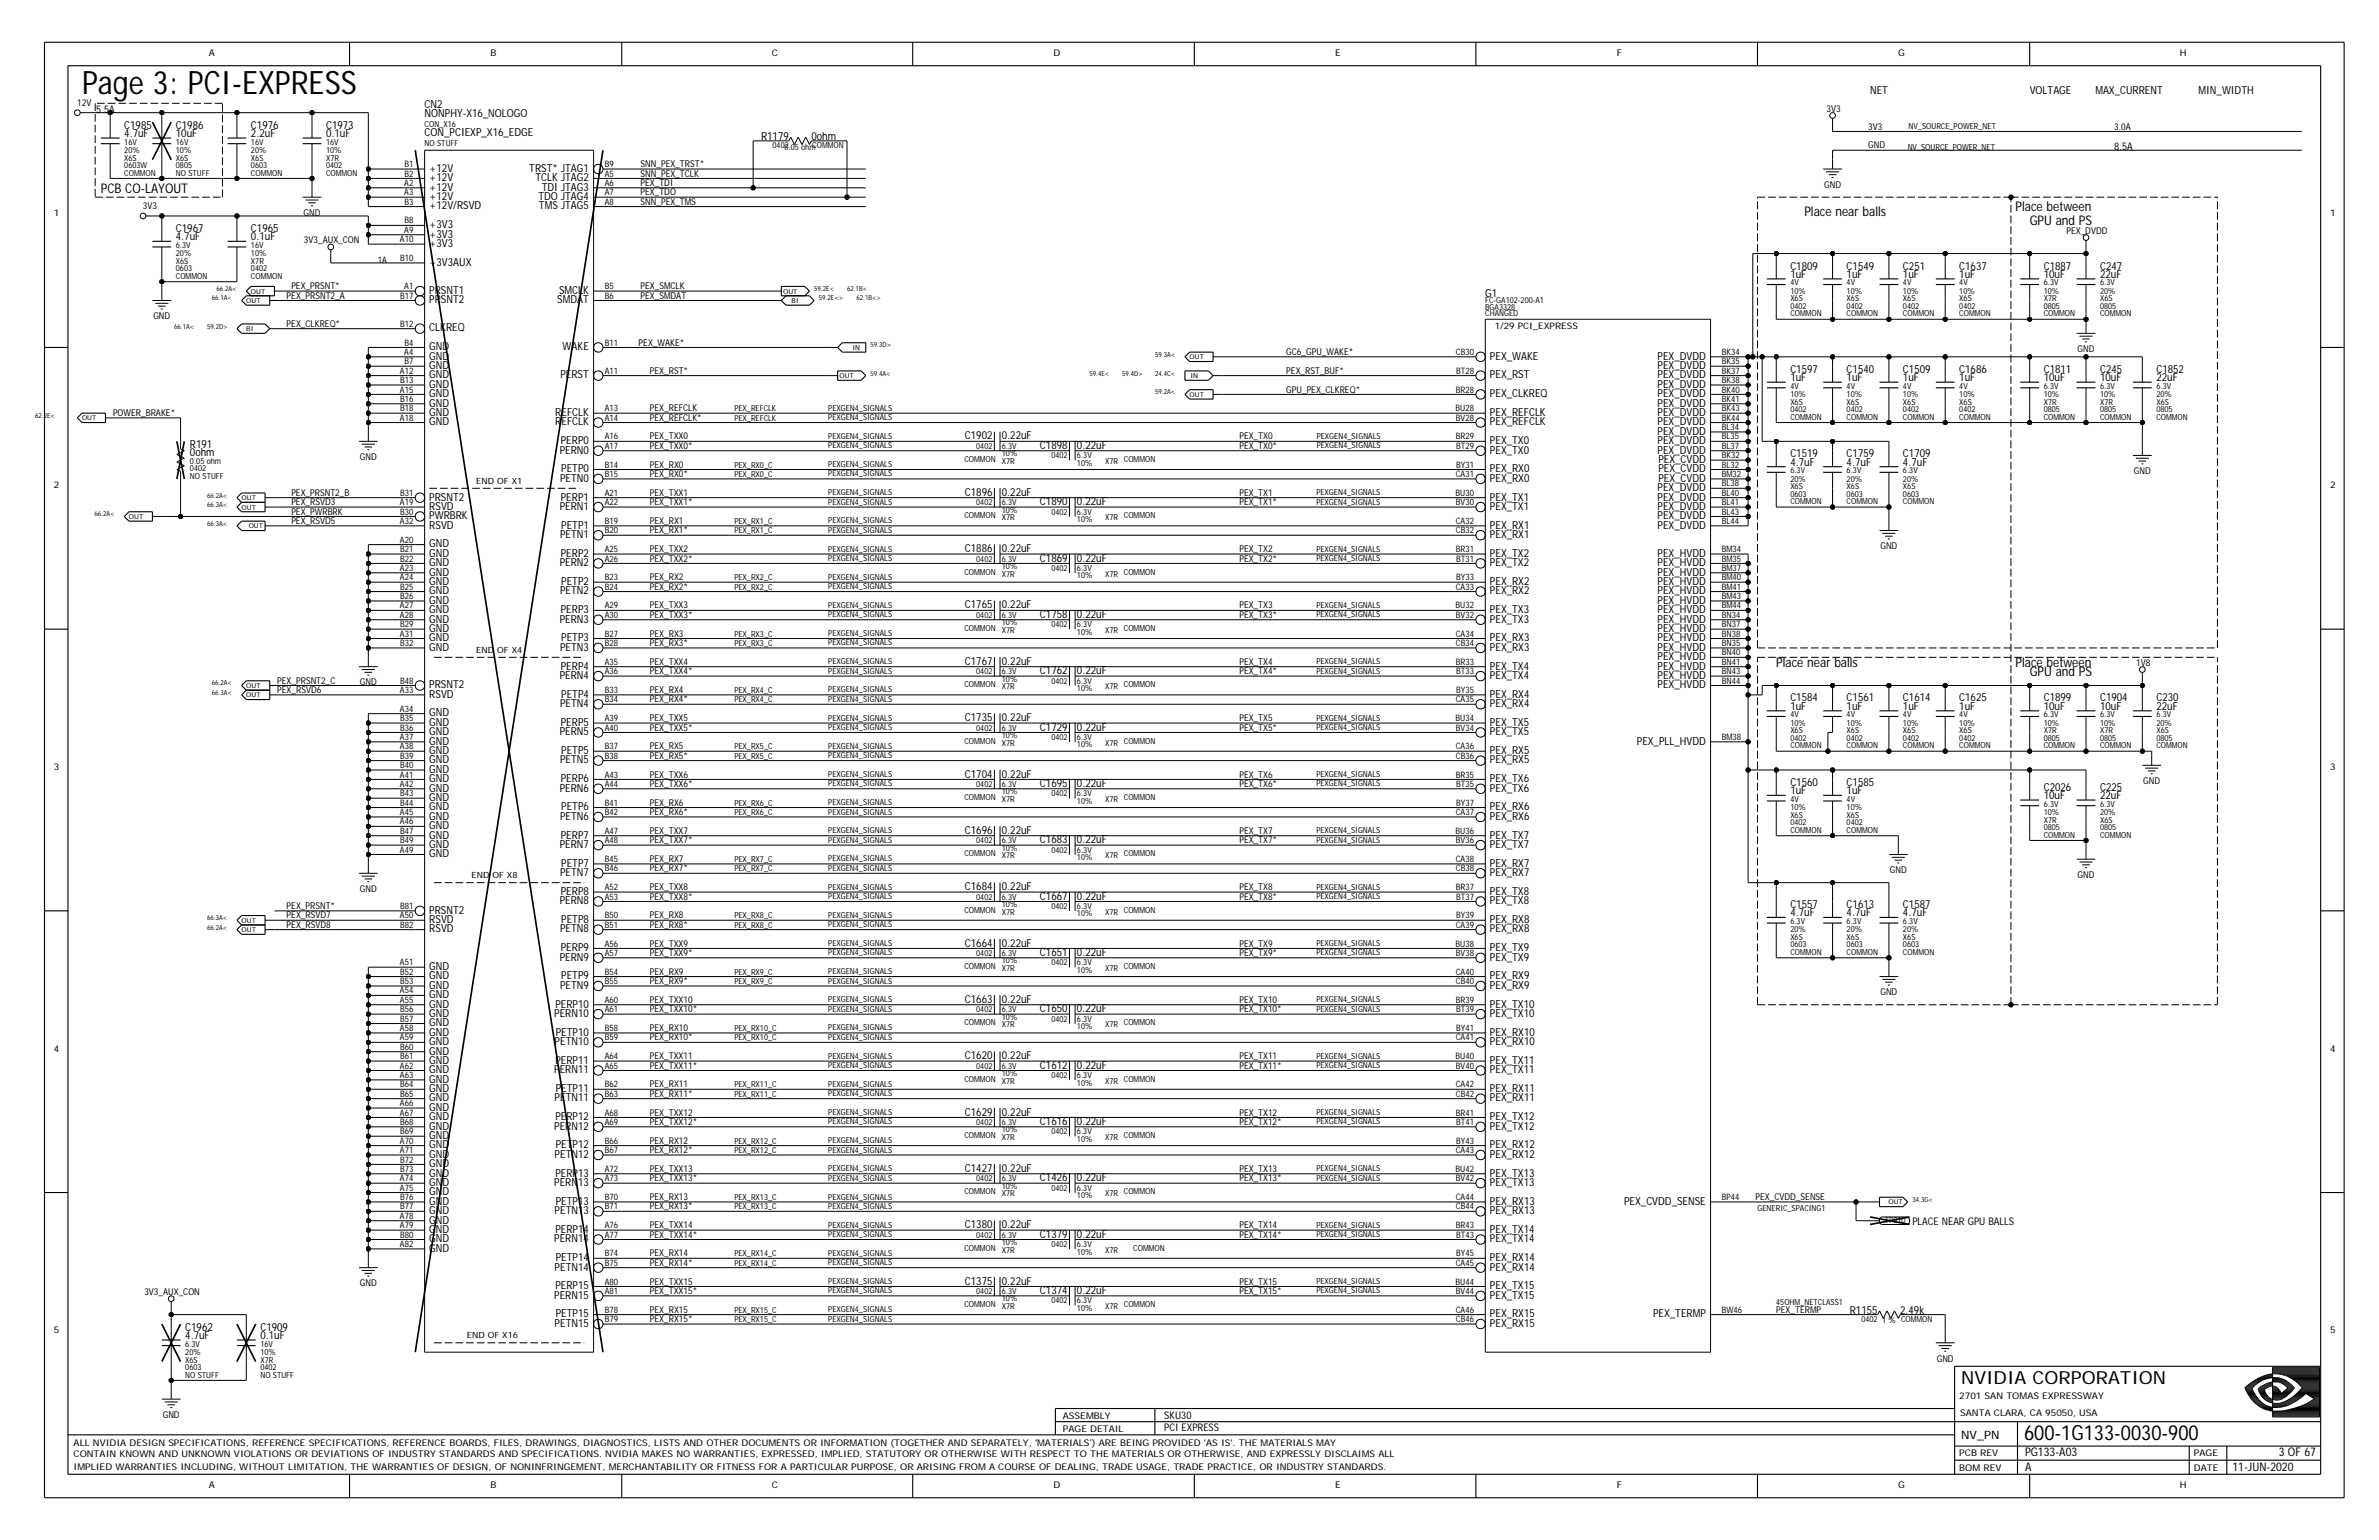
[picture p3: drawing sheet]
<svg xmlns="http://www.w3.org/2000/svg" width="432mm" height="279mm" viewBox="0 0 432 279" stroke-linecap="round" stroke-linejoin="round" font-family="sans-serif">
<defs><g id="words">
<text font-size="5.8" x="14.9" y="17">Page 3: PCI-EXPRESS</text>
<text font-size="3.8" x="367.4" y="261.3">600-1G133-0030-900</text>
<text font-size="3.3" x="356" y="251.1">NVIDIA CORPORATION</text>
<g font-size="2.4">
<text x="18.3" y="34.9">PCB CO-LAYOUT</text>
<text x="327.5" y="39.2">Place near balls</text>
<text x="365.8" y="38.3">Place between</text>
<text x="368.4" y="40.9">GPU and PS</text>
<text x="322.4" y="121">Place near balls</text>
<text x="365.8" y="121">Place between</text>
<text x="368.4" y="122.7">GPU and PS</text>
</g>
<g font-size="2.2">
<text x="367.5" y="266.8">A</text>
<text x="367.5" y="264.2">PG133-A03</text>
<text x="405.2" y="266.8">11-JUN-2020</text>
<text x="413.6" y="264.2">3 OF 67</text>
</g>
<text font-size="2.1" x="356" y="261">NV_PN</text>
<g font-size="2">
<text x="339.4" y="17">NET</text>
<text x="368.4" y="17">VOLTAGE</text>
<text x="380.3" y="17">MAX_CURRENT</text>
<text x="399.1" y="17">MIN_WIDTH</text>
<text x="22.6" y="23.3">C1985</text>
<text x="31.9" y="23.3">C1986</text>
<text x="45.6" y="23.3">C1976</text>
<text x="59.2" y="23.3">C1973</text>
<text x="77.1" y="19.6">CN2</text>
<text x="77.1" y="21.3">NONPHY-X16_NOLOGO</text>
<text x="22.6" y="24.9">4.7uF</text>
<text x="31.9" y="24.9">10uF</text>
<text x="45.6" y="24.9">2.2uF</text>
<text x="59.2" y="24.9">0.1uF</text>
<text x="77.1" y="24.7">CON_PCIEXP_X16_EDGE</text>
<text x="138.1" y="25.4">R1179</text>
<text x="147.3" y="25.4">0ohm</text>
<text x="77.9" y="32.9">+12V</text>
<text x="77.9" y="34.6">+12V</text>
<text x="77.9" y="31.2">+12V</text>
<text x="96.1" y="31.2">TRST* JTAG1</text>
<text x="97.2" y="32.9">TCLK JTAG2</text>
<text x="98.3" y="34.6">TDI JTAG3</text>
<text x="77.9" y="36.3">+12V</text>
<text x="77.9" y="38">+12V/RSVD</text>
<text x="77.9" y="41.4">+3V3</text>
<text x="97.7" y="36.3">TDO JTAG4</text>
<text x="97.8" y="38">TMS JTAG5</text>
<text x="31.9" y="43.6">4.7uF</text>
<text x="31.9" y="42.1">C1967</text>
<text x="45.6" y="43.6">0.1uF</text>
<text x="45.6" y="42.1">C1965</text>
<text x="77.9" y="43.1">+3V3</text>
<text x="77.9" y="44.8">+3V3</text>
<text x="77.9" y="53.3">PRSNT1</text>
<text x="77.9" y="48.2">+3V3AUX</text>
<text x="101.5" y="53.3">SMCLK</text>
<text x="269.6" y="53.8">G1</text>
<text x="325" y="48.9">C1809</text>
<text x="325" y="50.4">1uF</text>
<text x="335.2" y="48.9">C1549</text>
<text x="335.2" y="50.4">1uF</text>
<text x="345.4" y="48.9">C251</text>
<text x="345.4" y="50.4">1uF</text>
<text x="355.6" y="50.4">1uF</text>
<text x="355.6" y="48.9">C1637</text>
<text x="371" y="48.9">C1887</text>
<text x="371" y="50.4">10uF</text>
<text x="381.2" y="48.9">C247</text>
<text x="381.2" y="50.4">22uF</text>
<text x="77.9" y="55">PRSNT2</text>
<text x="101.1" y="55">SMDAT</text>
<text x="77.9" y="60.1">CLKREQ</text>
<text x="77.9" y="63.5">GND</text>
<text x="77.9" y="65.3">GND</text>
<text x="102.1" y="63.5">WAKE</text>
<text x="270.4" y="65.3">PEX_WAKE</text>
<text x="300.9" y="65.3">PEX_DVDD</text>
<text x="77.9" y="67">GND</text>
<text x="77.9" y="68.7">GND</text>
<text x="77.9" y="70.4">GND</text>
<text x="101.7" y="68.7">PERST</text>
<text x="270.4" y="68.7">PEX_RST</text>
<text x="300.9" y="70.4">PEX_DVDD</text>
<text x="300.9" y="68.7">PEX_DVDD</text>
<text x="300.9" y="67">PEX_DVDD</text>
<text x="325" y="69.2">1uF</text>
<text x="325" y="67.6">C1597</text>
<text x="335.2" y="69.2">1uF</text>
<text x="335.2" y="67.6">C1540</text>
<text x="345.4" y="69.2">1uF</text>
<text x="345.4" y="67.6">C1509</text>
<text x="355.6" y="69.2">1uF</text>
<text x="355.6" y="67.6">C1686</text>
<text x="371" y="67.6">C1811</text>
<text x="371" y="69.2">10uF</text>
<text x="381.2" y="69.2">10uF</text>
<text x="381.2" y="67.6">C245</text>
<text x="391.4" y="69.2">22uF</text>
<text x="391.4" y="67.6">C1852</text>
<text x="77.9" y="72.1">GND</text>
<text x="77.9" y="73.8">GND</text>
<text x="77.9" y="75.5">GND</text>
<text x="77.9" y="77.2">GND</text>
<text x="100.8" y="75.5">REFCLK</text>
<text x="100.8" y="77.2">REFCLK</text>
<text x="270.4" y="77.2">PEX_REFCLK</text>
<text x="270.4" y="75.5">PEX_REFCLK</text>
<text x="270.4" y="72.1">PEX_CLKREQ</text>
<text x="300.9" y="77.2">PEX_DVDD</text>
<text x="300.9" y="75.5">PEX_DVDD</text>
<text x="300.9" y="73.8">PEX_DVDD</text>
<text x="300.9" y="72.1">PEX_DVDD</text>
<text x="34.5" y="82.8">0ohm</text>
<text x="34.5" y="81.3">R191</text>
<text x="101.6" y="82.3">PERN0</text>
<text x="101.8" y="80.6">PERP0</text>
<text x="175.1" y="79.7">C1902</text>
<text x="181.8" y="79.7">0.22uF</text>
<text x="188.8" y="81.4">C1898</text>
<text x="195.5" y="81.4">0.22uF</text>
<text x="270.4" y="82.3">PEX_TX0</text>
<text x="270.4" y="80.6">PEX_TX0</text>
<text x="300.9" y="82.3">PEX_DVDD</text>
<text x="300.9" y="80.6">PEX_DVDD</text>
<text x="300.9" y="78.9">PEX_DVDD</text>
<text x="301" y="84">PEX_CVDD</text>
<text x="325" y="83">C1519</text>
<text x="335.2" y="83">C1759</text>
<text x="345.4" y="83">C1709</text>
<text x="101.7" y="87.4">PETN0</text>
<text x="101.9" y="85.7">PETP0</text>
<text x="175.1" y="90">C1896</text>
<text x="181.8" y="90">0.22uF</text>
<text x="270.4" y="87.4">PEX_RX0</text>
<text x="270.4" y="85.7">PEX_RX0</text>
<text x="300.9" y="89.1">PEX_DVDD</text>
<text x="301" y="87.4">PEX_CVDD</text>
<text x="301" y="85.7">PEX_CVDD</text>
<text x="325" y="84.5">4.7uF</text>
<text x="335.2" y="84.5">4.7uF</text>
<text x="345.4" y="84.5">4.7uF</text>
<text x="77.9" y="90.8">PRSNT2</text>
<text x="77.9" y="92.5">RSVD</text>
<text x="77.9" y="94.2">PWRBRK</text>
<text x="77.9" y="95.9">RSVD</text>
<text x="101.6" y="92.5">PERN1</text>
<text x="101.8" y="90.8">PERP1</text>
<text x="101.9" y="95.9">PETP1</text>
<text x="188.8" y="91.7">C1890</text>
<text x="195.5" y="91.7">0.22uF</text>
<text x="270.4" y="92.5">PEX_TX1</text>
<text x="270.4" y="90.8">PEX_TX1</text>
<text x="270.4" y="95.9">PEX_RX1</text>
<text x="300.9" y="95.9">PEX_DVDD</text>
<text x="300.9" y="94.2">PEX_DVDD</text>
<text x="300.9" y="92.5">PEX_DVDD</text>
<text x="300.9" y="90.8">PEX_DVDD</text>
<text x="77.9" y="99.3">GND</text>
<text x="77.9" y="101">GND</text>
<text x="101.7" y="97.6">PETN1</text>
<text x="101.8" y="101">PERP2</text>
<text x="175.1" y="100.2">C1886</text>
<text x="181.8" y="100.2">0.22uF</text>
<text x="188.8" y="101.9">C1869</text>
<text x="195.5" y="101.9">0.22uF</text>
<text x="270.4" y="101">PEX_TX2</text>
<text x="270.4" y="97.6">PEX_RX1</text>
<text x="300.9" y="101">PEX_HVDD</text>
<text x="77.9" y="102.7">GND</text>
<text x="77.9" y="104.4">GND</text>
<text x="77.9" y="106.1">GND</text>
<text x="77.9" y="107.8">GND</text>
<text x="101.6" y="102.7">PERN2</text>
<text x="101.7" y="107.8">PETN2</text>
<text x="101.9" y="106.1">PETP2</text>
<text x="270.4" y="102.7">PEX_TX2</text>
<text x="270.4" y="107.8">PEX_RX2</text>
<text x="270.4" y="106.1">PEX_RX2</text>
<text x="300.9" y="107.8">PEX_HVDD</text>
<text x="300.9" y="106.1">PEX_HVDD</text>
<text x="300.9" y="104.4">PEX_HVDD</text>
<text x="300.9" y="102.7">PEX_HVDD</text>
<text x="77.9" y="109.5">GND</text>
<text x="77.9" y="113">GND</text>
<text x="77.9" y="111.2">GND</text>
<text x="101.6" y="113">PERN3</text>
<text x="101.8" y="111.2">PERP3</text>
<text x="175.1" y="110.4">C1765</text>
<text x="181.8" y="110.4">0.22uF</text>
<text x="188.8" y="112.1">C1758</text>
<text x="195.5" y="112.1">0.22uF</text>
<text x="270.4" y="113">PEX_TX3</text>
<text x="270.4" y="111.2">PEX_TX3</text>
<text x="300.9" y="113">PEX_HVDD</text>
<text x="300.9" y="111.2">PEX_HVDD</text>
<text x="300.9" y="109.5">PEX_HVDD</text>
<text x="77.9" y="118.1">GND</text>
<text x="77.9" y="116.4">GND</text>
<text x="77.9" y="114.7">GND</text>
<text x="101.7" y="118.1">PETN3</text>
<text x="101.9" y="116.4">PETP3</text>
<text x="270.4" y="118.1">PEX_RX3</text>
<text x="270.4" y="116.4">PEX_RX3</text>
<text x="300.9" y="119.8">PEX_HVDD</text>
<text x="300.9" y="116.4">PEX_HVDD</text>
<text x="300.9" y="114.7">PEX_HVDD</text>
<text x="300.9" y="118.1">PEX_HVDD</text>
<text x="77.9" y="124.9">PRSNT2</text>
<text x="101.6" y="123.2">PERN4</text>
<text x="101.8" y="121.5">PERP4</text>
<text x="175.1" y="120.6">C1767</text>
<text x="181.8" y="120.6">0.22uF</text>
<text x="188.8" y="122.3">C1762</text>
<text x="195.5" y="122.3">0.22uF</text>
<text x="270.4" y="123.2">PEX_TX4</text>
<text x="270.4" y="121.5">PEX_TX4</text>
<text x="300.9" y="124.9">PEX_HVDD</text>
<text x="300.9" y="123.2">PEX_HVDD</text>
<text x="300.9" y="121.5">PEX_HVDD</text>
<text x="77.9" y="131.7">GND</text>
<text x="77.9" y="130">GND</text>
<text x="77.9" y="126.6">RSVD</text>
<text x="101.7" y="128.3">PETN4</text>
<text x="101.8" y="131.7">PERP5</text>
<text x="101.9" y="126.6">PETP4</text>
<text x="175.1" y="130.8">C1735</text>
<text x="181.8" y="130.8">0.22uF</text>
<text x="270.4" y="131.7">PEX_TX5</text>
<text x="270.4" y="128.3">PEX_RX4</text>
<text x="270.4" y="126.6">PEX_RX4</text>
<text x="325" y="128.8">1uF</text>
<text x="325" y="127.3">C1584</text>
<text x="335.2" y="128.8">1uF</text>
<text x="335.2" y="127.3">C1561</text>
<text x="345.4" y="128.8">1uF</text>
<text x="345.4" y="127.3">C1614</text>
<text x="355.6" y="128.8">1uF</text>
<text x="355.6" y="127.3">C1625</text>
<text x="371" y="127.3">C1899</text>
<text x="371" y="128.8">10uF</text>
<text x="381.2" y="128.8">10uF</text>
<text x="381.2" y="127.3">C1904</text>
<text x="391.4" y="128.8">22uF</text>
<text x="391.4" y="127.3">C230</text>
<text x="77.9" y="133.4">GND</text>
<text x="77.9" y="135.1">GND</text>
<text x="77.9" y="136.8">GND</text>
<text x="101.6" y="133.4">PERN5</text>
<text x="101.9" y="136.8">PETP5</text>
<text x="188.8" y="132.5">C1729</text>
<text x="195.5" y="132.5">0.22uF</text>
<text x="270.4" y="133.4">PEX_TX5</text>
<text x="270.4" y="136.8">PEX_RX5</text>
<text x="297.1" y="135.1">PEX_PLL_HVDD</text>
<text x="77.9" y="138.5">GND</text>
<text x="77.9" y="140.2">GND</text>
<text x="77.9" y="141.9">GND</text>
<text x="77.9" y="143.6">GND</text>
<text x="101.6" y="143.6">PERN6</text>
<text x="101.7" y="138.5">PETN5</text>
<text x="101.8" y="141.9">PERP6</text>
<text x="175.1" y="141.1">C1704</text>
<text x="181.8" y="141.1">0.22uF</text>
<text x="188.8" y="142.8">C1695</text>
<text x="195.5" y="142.8">0.22uF</text>
<text x="270.4" y="143.6">PEX_TX6</text>
<text x="270.4" y="141.9">PEX_TX6</text>
<text x="270.4" y="138.5">PEX_RX5</text>
<text x="325" y="142.6">C1560</text>
<text x="335.2" y="142.6">C1585</text>
<text x="371" y="143.4">C2026</text>
<text x="381.2" y="143.4">C225</text>
<text x="77.9" y="145.3">GND</text>
<text x="77.9" y="148.7">GND</text>
<text x="77.9" y="147">GND</text>
<text x="101.7" y="148.7">PETN6</text>
<text x="101.9" y="147">PETP6</text>
<text x="270.4" y="148.7">PEX_RX6</text>
<text x="270.4" y="147">PEX_RX6</text>
<text x="325" y="144.1">1uF</text>
<text x="335.2" y="144.1">1uF</text>
<text x="371" y="145">10uF</text>
<text x="381.2" y="145">22uF</text>
<text x="77.9" y="155.5">GND</text>
<text x="77.9" y="150.4">GND</text>
<text x="77.9" y="152.1">GND</text>
<text x="77.9" y="153.8">GND</text>
<text x="101.6" y="153.8">PERN7</text>
<text x="101.8" y="152.1">PERP7</text>
<text x="175.1" y="151.3">C1696</text>
<text x="181.8" y="151.3">0.22uF</text>
<text x="188.8" y="153">C1683</text>
<text x="195.5" y="153">0.22uF</text>
<text x="270.4" y="153.8">PEX_TX7</text>
<text x="270.4" y="152.1">PEX_TX7</text>
<text x="101.7" y="159">PETN7</text>
<text x="101.9" y="157.2">PETP7</text>
<text x="175.1" y="161.5">C1684</text>
<text x="181.8" y="161.5">0.22uF</text>
<text x="270.4" y="159">PEX_RX7</text>
<text x="270.4" y="157.2">PEX_RX7</text>
<text x="77.9" y="167.5">RSVD</text>
<text x="77.9" y="165.8">PRSNT2</text>
<text x="101.6" y="164.1">PERN8</text>
<text x="101.8" y="162.4">PERP8</text>
<text x="101.9" y="167.5">PETP8</text>
<text x="188.8" y="163.2">C1667</text>
<text x="195.5" y="163.2">0.22uF</text>
<text x="270.4" y="164.1">PEX_TX8</text>
<text x="270.4" y="162.4">PEX_TX8</text>
<text x="270.4" y="167.5">PEX_RX8</text>
<text x="325" y="166.3">4.7uF</text>
<text x="325" y="164.7">C1557</text>
<text x="335.2" y="166.3">4.7uF</text>
<text x="335.2" y="164.7">C1613</text>
<text x="345.4" y="164.7">C1587</text>
<text x="345.4" y="166.3">4.7uF</text>
<text x="77.9" y="169.2">RSVD</text>
<text x="101.7" y="169.2">PETN8</text>
<text x="101.8" y="172.6">PERP9</text>
<text x="175.1" y="171.7">C1664</text>
<text x="181.8" y="171.7">0.22uF</text>
<text x="188.8" y="173.4">C1651</text>
<text x="195.5" y="173.4">0.22uF</text>
<text x="270.4" y="172.6">PEX_TX9</text>
<text x="270.4" y="169.2">PEX_RX8</text>
<text x="77.9" y="177.7">GND</text>
<text x="77.9" y="179.4">GND</text>
<text x="77.9" y="176">GND</text>
<text x="101.6" y="174.3">PERN9</text>
<text x="101.7" y="179.4">PETN9</text>
<text x="101.9" y="177.7">PETP9</text>
<text x="270.4" y="174.3">PEX_TX9</text>
<text x="270.4" y="179.4">PEX_RX9</text>
<text x="270.4" y="177.7">PEX_RX9</text>
<text x="77.9" y="184.5">GND</text>
<text x="77.9" y="182.8">GND</text>
<text x="77.9" y="181.1">GND</text>
<text x="100.6" y="184.5">PERN10</text>
<text x="100.8" y="182.8">PERP10</text>
<text x="175.1" y="182">C1663</text>
<text x="181.8" y="182">0.22uF</text>
<text x="188.8" y="183.7">C1650</text>
<text x="195.5" y="183.7">0.22uF</text>
<text x="270.4" y="184.5">PEX_TX10</text>
<text x="270.4" y="182.8">PEX_TX10</text>
<text x="77.9" y="191.3">GND</text>
<text x="77.9" y="189.6">GND</text>
<text x="77.9" y="187.9">GND</text>
<text x="77.9" y="186.2">GND</text>
<text x="100.7" y="189.6">PETN10</text>
<text x="100.9" y="187.9">PETP10</text>
<text x="270.4" y="189.6">PEX_RX10</text>
<text x="270.4" y="187.9">PEX_RX10</text>
<text x="77.9" y="196.4">GND</text>
<text x="77.9" y="194.7">GND</text>
<text x="77.9" y="193">GND</text>
<text x="100.6" y="194.7">PERN11</text>
<text x="100.8" y="193">PERP11</text>
<text x="175.1" y="192.2">C1620</text>
<text x="181.8" y="192.2">0.22uF</text>
<text x="188.8" y="193.9">C1612</text>
<text x="195.5" y="193.9">0.22uF</text>
<text x="270.4" y="194.7">PEX_TX11</text>
<text x="270.4" y="193">PEX_TX11</text>
<text x="77.9" y="198.1">GND</text>
<text x="77.9" y="199.8">GND</text>
<text x="77.9" y="201.5">GND</text>
<text x="77.9" y="203.2">GND</text>
<text x="100.7" y="199.8">PETN11</text>
<text x="100.8" y="203.2">PERP12</text>
<text x="100.9" y="198.1">PETP11</text>
<text x="175.1" y="202.4">C1629</text>
<text x="181.8" y="202.4">0.22uF</text>
<text x="270.4" y="203.2">PEX_TX12</text>
<text x="270.4" y="199.8">PEX_RX11</text>
<text x="270.4" y="198.1">PEX_RX11</text>
<text x="77.9" y="205">GND</text>
<text x="77.9" y="206.7">GND</text>
<text x="77.9" y="208.4">GND</text>
<text x="100.6" y="205">PERN12</text>
<text x="100.9" y="208.4">PETP12</text>
<text x="188.8" y="204.1">C1616</text>
<text x="195.5" y="204.1">0.22uF</text>
<text x="270.4" y="205">PEX_TX12</text>
<text x="270.4" y="208.4">PEX_RX12</text>
<text x="77.9" y="210.1">GND</text>
<text x="77.9" y="211.8">GND</text>
<text x="77.9" y="213.5">GND</text>
<text x="77.9" y="215.2">GND</text>
<text x="100.6" y="215.2">PERN13</text>
<text x="100.7" y="210.1">PETN12</text>
<text x="100.8" y="213.5">PERP13</text>
<text x="175.1" y="212.6">C1427</text>
<text x="181.8" y="212.6">0.22uF</text>
<text x="188.8" y="214.3">C1426</text>
<text x="195.5" y="214.3">0.22uF</text>
<text x="270.4" y="215.2">PEX_TX13</text>
<text x="270.4" y="213.5">PEX_TX13</text>
<text x="270.4" y="210.1">PEX_RX12</text>
<text x="77.9" y="216.9">GND</text>
<text x="77.9" y="218.6">GND</text>
<text x="77.9" y="220.3">GND</text>
<text x="77.9" y="222">GND</text>
<text x="100.7" y="220.3">PETN13</text>
<text x="100.9" y="218.6">PETP13</text>
<text x="270.4" y="220.3">PEX_RX13</text>
<text x="270.4" y="218.6">PEX_RX13</text>
<text x="294.8" y="218.6">PEX_CVDD_SENSE</text>
<text x="77.9" y="223.7">GND</text>
<text x="77.9" y="225.4">GND</text>
<text x="77.9" y="227.1">GND</text>
<text x="100.6" y="225.4">PERN14</text>
<text x="100.8" y="223.7">PERP14</text>
<text x="175.1" y="222.8">C1380</text>
<text x="181.8" y="222.8">0.22uF</text>
<text x="188.8" y="224.5">C1379</text>
<text x="195.5" y="224.5">0.22uF</text>
<text x="270.4" y="225.4">PEX_TX14</text>
<text x="270.4" y="223.7">PEX_TX14</text>
<text x="100.7" y="230.5">PETN14</text>
<text x="100.8" y="233.9">PERP15</text>
<text x="100.9" y="228.8">PETP14</text>
<text x="175.1" y="233.1">C1375</text>
<text x="181.8" y="233.1">0.22uF</text>
<text x="270.4" y="233.9">PEX_TX15</text>
<text x="270.4" y="230.5">PEX_RX14</text>
<text x="270.4" y="228.8">PEX_RX14</text>
<text x="100.6" y="235.6">PERN15</text>
<text x="100.9" y="239">PETP15</text>
<text x="188.8" y="234.8">C1374</text>
<text x="195.5" y="234.8">0.22uF</text>
<text x="270.4" y="235.6">PEX_TX15</text>
<text x="270.4" y="239">PEX_RX15</text>
<text x="300" y="239">PEX_TERMP</text>
<text x="335.8" y="238.3">R1155</text>
<text x="344.9" y="238.3">2.49k</text>
<text x="33.6" y="242.9">4.7uF</text>
<text x="33.6" y="241.4">C1962</text>
<text x="47.3" y="242.9">0.1uF</text>
<text x="47.3" y="241.4">C1909</text>
<text x="100.7" y="240.7">PETN15</text>
<text x="270.4" y="240.7">PEX_RX15</text>
</g>
<g font-size="1.9">
<text x="17.4" y="20.4">5.5A</text>
<text x="383.7" y="27.3">8.5A</text>
<text x="347.1" y="222.3">PLACE NEAR GPU BALLS</text>
<text x="211.3" y="257.4">SKU30</text>
<text x="211.3" y="259.6">PCI EXPRESS</text>
</g>
<g font-size="1.7">
<text x="37.9" y="10.2">A</text>
<text x="89" y="10.2">B</text>
<text x="140.1" y="10.2">C</text>
<text x="191.2" y="10.2">D</text>
<text x="242.3" y="10.2">E</text>
<text x="293.4" y="10.2">F</text>
<text x="344.5" y="10.2">G</text>
<text x="395.7" y="10.2">H</text>
<text x="14" y="19.3">12V</text>
<text x="331.5" y="20.3">3V3</text>
<text x="339.1" y="23.5">3V3</text>
<text x="383.7" y="23.5">3.0A</text>
<text x="339.1" y="26.9">GND</text>
<text x="116.3" y="30.3">SNN_PEX_TRST*</text>
<text x="116.3" y="32">SNN_PEX_TCLK</text>
<text x="116.3" y="35.4">PEX_TDO</text>
<text x="116.3" y="33.7">PEX_TDI</text>
<text x="331.1" y="34.1">GND</text>
<text x="9.8" y="39.2">1</text>
<text x="25.9" y="38">3V3</text>
<text x="55.1" y="39.2">GND</text>
<text x="116.3" y="37.1">SNN_PEX_TMS</text>
<text x="422.9" y="39.2">1</text>
<text x="55.2" y="44.1">3V3_AUX_CON</text>
<text x="375.1" y="42.4">PEX_DVDD</text>
<text x="52.9" y="52.5">PEX_PRSNT*</text>
<text x="116.3" y="52.5">PEX_SMCLK</text>
<text x="27.8" y="57.9">GND</text>
<text x="52" y="59.3">PEX_CLKREQ*</text>
<text x="52" y="54.2">PEX_PRSNT2_A</text>
<text x="116.3" y="54.2">PEX_SMDAT</text>
<text x="115.9" y="62.7">PEX_WAKE*</text>
<text x="233.5" y="64.4">GC6_GPU_WAKE*</text>
<text x="377.1" y="63.9">GND</text>
<text x="118" y="67.8">PEX_RST*</text>
<text x="233.5" y="67.8">PEX_RST_BUF*</text>
<text x="233.5" y="71.2">GPU_PEX_CLKREQ*</text>
<text x="20.5" y="75.5">POWER_BRAKE*</text>
<text x="118" y="76.3">PEX_REFCLK*</text>
<text x="118" y="74.6">PEX_REFCLK</text>
<text x="65.3" y="83.5">GND</text>
<text x="118" y="79.7">PEX_TXX0</text>
<text x="118" y="81.4">PEX_TXX0*</text>
<text x="225" y="81.4">PEX_TX0*</text>
<text x="225" y="79.7">PEX_TX0</text>
<text x="9.8" y="88.6">2</text>
<text x="52.9" y="90">PEX_PRSNT2_B</text>
<text x="118" y="84.8">PEX_RX0</text>
<text x="118" y="90">PEX_TXX1</text>
<text x="118" y="86.5">PEX_RX0*</text>
<text x="225" y="90">PEX_TX1</text>
<text x="387.3" y="86">GND</text>
<text x="422.9" y="88.6">2</text>
<text x="52.9" y="91.7">PEX_RSVD3</text>
<text x="52.9" y="93.4">PEX_PWRBRK</text>
<text x="52.9" y="95.1">PEX_RSVD5</text>
<text x="118" y="91.7">PEX_TXX1*</text>
<text x="118" y="95.1">PEX_RX1</text>
<text x="225" y="91.7">PEX_TX1*</text>
<text x="118" y="100.2">PEX_TXX2</text>
<text x="118" y="96.8">PEX_RX1*</text>
<text x="118" y="101.9">PEX_TXX2*</text>
<text x="225" y="101.9">PEX_TX2*</text>
<text x="225" y="100.2">PEX_TX2</text>
<text x="341.3" y="99.7">GND</text>
<text x="118" y="105.3">PEX_RX2</text>
<text x="118" y="107">PEX_RX2*</text>
<text x="118" y="110.4">PEX_TXX3</text>
<text x="118" y="112.1">PEX_TXX3*</text>
<text x="225" y="112.1">PEX_TX3*</text>
<text x="225" y="110.4">PEX_TX3</text>
<text x="118" y="117.2">PEX_RX3*</text>
<text x="118" y="115.5">PEX_RX3</text>
<text x="50.3" y="124">PEX_PRSNT2_C</text>
<text x="50.3" y="125.7">PEX_RSVD6</text>
<text x="65.3" y="124.4">GND</text>
<text x="118" y="125.7">PEX_RX4</text>
<text x="118" y="122.3">PEX_TXX4*</text>
<text x="118" y="120.6">PEX_TXX4</text>
<text x="225" y="122.3">PEX_TX4*</text>
<text x="225" y="120.6">PEX_TX4</text>
<text x="387.7" y="120.8">1V8</text>
<text x="118" y="130.8">PEX_TXX5</text>
<text x="118" y="127.4">PEX_RX4*</text>
<text x="225" y="130.8">PEX_TX5</text>
<text x="118" y="132.5">PEX_TXX5*</text>
<text x="118" y="136">PEX_RX5</text>
<text x="118" y="137.7">PEX_RX5*</text>
<text x="225" y="132.5">PEX_TX5*</text>
<text x="9.8" y="139.7">3</text>
<text x="118" y="141.1">PEX_TXX6</text>
<text x="118" y="142.8">PEX_TXX6*</text>
<text x="225" y="142.8">PEX_TX6*</text>
<text x="225" y="141.1">PEX_TX6</text>
<text x="389" y="142.3">GND</text>
<text x="422.9" y="139.7">3</text>
<text x="118" y="146.2">PEX_RX6</text>
<text x="118" y="147.9">PEX_RX6*</text>
<text x="118" y="151.3">PEX_TXX7</text>
<text x="118" y="153">PEX_TXX7*</text>
<text x="225" y="153">PEX_TX7*</text>
<text x="225" y="151.3">PEX_TX7</text>
<text x="65.3" y="161.8">GND</text>
<text x="118" y="156.4">PEX_RX7</text>
<text x="118" y="158.1">PEX_RX7*</text>
<text x="118" y="161.5">PEX_TXX8</text>
<text x="225" y="161.5">PEX_TX8</text>
<text x="343" y="158.4">GND</text>
<text x="377.1" y="159.3">GND</text>
<text x="52" y="166.6">PEX_RSVD7</text>
<text x="52" y="164.9">PEX_PRSNT*</text>
<text x="118" y="163.2">PEX_TXX8*</text>
<text x="118" y="166.6">PEX_RX8</text>
<text x="225" y="163.2">PEX_TX8*</text>
<text x="52" y="168.3">PEX_RSVD8</text>
<text x="118" y="168.3">PEX_RX8*</text>
<text x="118" y="171.7">PEX_TXX9</text>
<text x="118" y="173.4">PEX_TXX9*</text>
<text x="225" y="173.4">PEX_TX9*</text>
<text x="225" y="171.7">PEX_TX9</text>
<text x="118" y="176.8">PEX_RX9</text>
<text x="118" y="178.5">PEX_RX9*</text>
<text x="118" y="183.7">PEX_TXX10*</text>
<text x="118" y="182">PEX_TXX10</text>
<text x="225" y="183.7">PEX_TX10*</text>
<text x="225" y="182">PEX_TX10</text>
<text x="341.3" y="180.6">GND</text>
<text x="9.8" y="190.8">4</text>
<text x="118" y="187.1">PEX_RX10</text>
<text x="118" y="188.8">PEX_RX10*</text>
<text x="422.9" y="190.8">4</text>
<text x="118" y="193.9">PEX_TXX11*</text>
<text x="118" y="192.2">PEX_TXX11</text>
<text x="118" y="197.3">PEX_RX11</text>
<text x="225" y="193.9">PEX_TX11*</text>
<text x="225" y="192.2">PEX_TX11</text>
<text x="118" y="202.4">PEX_TXX12</text>
<text x="118" y="199">PEX_RX11*</text>
<text x="225" y="202.4">PEX_TX12</text>
<text x="118" y="204.1">PEX_TXX12*</text>
<text x="118" y="207.5">PEX_RX12</text>
<text x="118" y="209.2">PEX_RX12*</text>
<text x="225" y="204.1">PEX_TX12*</text>
<text x="118" y="212.6">PEX_TXX13</text>
<text x="118" y="214.3">PEX_TXX13*</text>
<text x="225" y="214.3">PEX_TX13*</text>
<text x="225" y="212.6">PEX_TX13</text>
<text x="118" y="219.4">PEX_RX13*</text>
<text x="118" y="217.7">PEX_RX13</text>
<text x="318.7" y="217.7">PEX_CVDD_SENSE</text>
<text x="118" y="227.9">PEX_RX14</text>
<text x="118" y="224.5">PEX_TXX14*</text>
<text x="118" y="222.8">PEX_TXX14</text>
<text x="225" y="224.5">PEX_TX14*</text>
<text x="225" y="222.8">PEX_TX14</text>
<text x="65.3" y="233.4">GND</text>
<text x="118" y="229.7">PEX_RX14*</text>
<text x="118" y="233.1">PEX_TXX15</text>
<text x="225" y="233.1">PEX_TX15</text>
<text x="26.2" y="234.9">3V3_AUX_CON</text>
<text x="118" y="239.9">PEX_RX15*</text>
<text x="118" y="238.2">PEX_RX15</text>
<text x="118" y="234.8">PEX_TXX15*</text>
<text x="225" y="234.8">PEX_TX15*</text>
<text x="322.4" y="238.2">PEX_TERMP</text>
<text x="9.8" y="241.9">5</text>
<text x="422.9" y="241.9">5</text>
<text x="351.5" y="247">GND</text>
<text x="29.5" y="257.3">GND</text>
<text x="192.9" y="257.4">ASSEMBLY</text>
<text x="355.6" y="253.8">2701 SAN TOMAS EXPRESSWAY</text>
<text x="355.8" y="256.9">SANTA CLARA, CA 95050, USA</text>
<text x="13.4" y="262.4">ALL NVIDIA DESIGN SPECIFICATIONS, REFERENCE SPECIFICATIONS, REFERENCE BOARDS, FILES, DRAWINGS, DIAGNOSTICS, LISTS AND OTHER DOCUMENTS OR INFORMATION (TOGETHER AND SEPARATELY, 'MATERIALS') ARE BEING PROVIDED 'AS IS'. THE MATERIALS MAY</text>
<text x="192.9" y="259.8">PAGE DETAIL</text>
<text x="13.4" y="264.4">CONTAIN KNOWN AND UNKNOWN VIOLATIONS OR DEVIATIONS OF INDUSTRY STANDARDS AND SPECIFICATIONS. NVIDIA MAKES NO WARRANTIES, EXPRESSED, IMPLIED, STATUTORY OR OTHERWISE WITH RESPECT TO THE MATERIALS OR OTHERWISE, AND EXPRESSLY DISCLAIMS ALL</text>
<text x="13.4" y="266.6">IMPLIED WARRANTIES INCLUDING, WITHOUT LIMITATION, THE WARRANTIES OF DESIGN, OF NONINFRINGEMENT, MERCHANTABILITY OR FITNESS FOR A PARTICULAR PURPOSE, OR ARISING FROM A COURSE OF DEALING, TRADE USAGE, TRADE PRACTICE, OR INDUSTRY STANDARDS.</text>
<text x="355.6" y="266.8">BOM REV</text>
<text x="355.6" y="264.2">PCB REV</text>
<text x="398.2" y="264.2">PAGE</text>
<text x="398.2" y="266.8">DATE</text>
<text x="37.9" y="270">A</text>
<text x="89" y="270">B</text>
<text x="140.1" y="270">C</text>
<text x="191.2" y="270">D</text>
<text x="242.3" y="270">E</text>
<text x="293.4" y="270">F</text>
<text x="344.5" y="270">G</text>
<text x="395.7" y="270">H</text>
</g>
<g font-size="1.6">
<text x="73.4" y="35.4">A3</text>
<text x="73.4" y="33.7">A2</text>
<text x="73.4" y="32">B2</text>
<text x="73.4" y="30.3">B1</text>
<text x="109.8" y="30.3">B9</text>
<text x="109.8" y="35.4">A7</text>
<text x="109.8" y="33.7">A6</text>
<text x="109.8" y="32">A5</text>
<text x="73.4" y="37.1">B3</text>
<text x="73.4" y="40.5">B8</text>
<text x="109.8" y="37.1">A8</text>
<text x="68.6" y="47.7">1A</text>
<text x="72.6" y="44">A10</text>
<text x="72.6" y="47.4">B10</text>
<text x="73.4" y="42.3">A9</text>
<text x="73.4" y="52.5">A1</text>
<text x="109.8" y="52.5">B5</text>
<text x="72.6" y="59.3">B12</text>
<text x="72.6" y="54.2">B17</text>
<text x="109.8" y="54.2">B6</text>
<text x="271.3" y="59.6">1/29 PCI_EXPRESS</text>
<text x="73.4" y="64.4">A4</text>
<text x="73.4" y="62.7">B4</text>
<text x="109.8" y="62.7">B11</text>
<text x="264.3" y="64.4">CB30</text>
<text x="312.5" y="64.4">BK34</text>
<text x="72.6" y="71.2">A15</text>
<text x="72.6" y="67.8">A12</text>
<text x="72.6" y="69.5">B13</text>
<text x="73.4" y="66.1">B7</text>
<text x="109.8" y="67.8">A11</text>
<text x="264.2" y="71.2">BR28</text>
<text x="264.3" y="67.8">BT28</text>
<text x="312.5" y="71.2">BK40</text>
<text x="312.5" y="69.5">BK38</text>
<text x="312.5" y="67.8">BK37</text>
<text x="312.5" y="66.1">BK35</text>
<text x="72.6" y="76.3">A18</text>
<text x="72.6" y="74.6">B18</text>
<text x="72.6" y="72.9">B16</text>
<text x="109.8" y="74.6">A13</text>
<text x="109.8" y="76.3">A14</text>
<text x="264.2" y="74.6">BU28</text>
<text x="264.3" y="76.3">BV28</text>
<text x="312.5" y="76.3">BK44</text>
<text x="312.5" y="74.6">BK43</text>
<text x="312.5" y="72.9">BK41</text>
<text x="109.8" y="79.7">A16</text>
<text x="109.8" y="81.4">A17</text>
<text x="264.2" y="79.7">BR29</text>
<text x="264.3" y="81.4">BT29</text>
<text x="312.5" y="81.4">BL37</text>
<text x="312.5" y="79.7">BL35</text>
<text x="312.5" y="78">BL34</text>
<text x="312.5" y="83.1">BK32</text>
<text x="72.6" y="90">B31</text>
<text x="86.4" y="87.7">END OF X1</text>
<text x="109.8" y="84.8">B14</text>
<text x="109.8" y="86.5">B15</text>
<text x="109.8" y="90">A21</text>
<text x="264.2" y="90">BU30</text>
<text x="264.2" y="86.5">CA31</text>
<text x="264.3" y="84.8">BY31</text>
<text x="312.5" y="90">BL40</text>
<text x="312.5" y="88.2">BL38</text>
<text x="312.5" y="86.5">BM32</text>
<text x="312.5" y="84.8">BL32</text>
<text x="72.6" y="95.1">A32</text>
<text x="72.6" y="91.7">A19</text>
<text x="72.6" y="93.4">B30</text>
<text x="109.8" y="95.1">B19</text>
<text x="109.8" y="91.7">A22</text>
<text x="264.2" y="95.1">CA32</text>
<text x="264.3" y="91.7">BV30</text>
<text x="312.5" y="95.1">BL44</text>
<text x="312.5" y="93.4">BL43</text>
<text x="312.5" y="91.7">BL41</text>
<text x="72.6" y="98.5">A20</text>
<text x="72.6" y="101.9">B22</text>
<text x="72.6" y="100.2">B21</text>
<text x="109.8" y="96.8">B20</text>
<text x="109.8" y="100.2">A25</text>
<text x="109.8" y="101.9">A26</text>
<text x="264.2" y="100.2">BR31</text>
<text x="264.3" y="96.8">CB32</text>
<text x="264.3" y="101.9">BT31</text>
<text x="312.5" y="101.9">BM35</text>
<text x="312.5" y="100.2">BM34</text>
<text x="72.6" y="105.3">A24</text>
<text x="72.6" y="103.6">A23</text>
<text x="72.6" y="107">B25</text>
<text x="109.8" y="105.3">B23</text>
<text x="109.8" y="107">B24</text>
<text x="264.2" y="107">CA33</text>
<text x="264.3" y="105.3">BY33</text>
<text x="312.5" y="107">BM41</text>
<text x="312.5" y="105.3">BM40</text>
<text x="312.5" y="103.6">BM37</text>
<text x="72.6" y="112.1">A28</text>
<text x="72.6" y="110.4">A27</text>
<text x="72.6" y="113.8">B29</text>
<text x="72.6" y="108.7">B26</text>
<text x="109.8" y="110.4">A29</text>
<text x="109.8" y="112.1">A30</text>
<text x="264.2" y="110.4">BU32</text>
<text x="264.3" y="112.1">BV32</text>
<text x="312.5" y="113.8">BN37</text>
<text x="312.5" y="112.1">BN34</text>
<text x="312.5" y="110.4">BM44</text>
<text x="312.5" y="108.7">BM43</text>
<text x="72.6" y="115.5">A31</text>
<text x="72.6" y="117.2">B32</text>
<text x="86.4" y="118.4">END OF X4</text>
<text x="109.8" y="115.5">B27</text>
<text x="109.8" y="117.2">B28</text>
<text x="264.2" y="115.5">CA34</text>
<text x="264.3" y="117.2">CB34</text>
<text x="312.5" y="118.9">BN40</text>
<text x="312.5" y="115.5">BN38</text>
<text x="312.5" y="117.2">BN35</text>
<text x="72.6" y="125.7">A33</text>
<text x="72.6" y="124">B48</text>
<text x="109.8" y="125.7">B33</text>
<text x="109.8" y="120.6">A35</text>
<text x="109.8" y="122.3">A36</text>
<text x="264.2" y="120.6">BR33</text>
<text x="264.3" y="122.3">BT33</text>
<text x="264.3" y="125.7">BY35</text>
<text x="312.5" y="124">BN44</text>
<text x="312.5" y="122.3">BN43</text>
<text x="312.5" y="120.6">BN41</text>
<text x="72.6" y="129.1">A34</text>
<text x="72.6" y="130.8">B35</text>
<text x="109.8" y="127.4">B34</text>
<text x="109.8" y="130.8">A39</text>
<text x="264.2" y="130.8">BU34</text>
<text x="264.2" y="127.4">CA35</text>
<text x="72.6" y="136">A38</text>
<text x="72.6" y="134.2">A37</text>
<text x="72.6" y="137.7">B39</text>
<text x="72.6" y="132.5">B36</text>
<text x="109.8" y="136">B37</text>
<text x="109.8" y="137.7">B38</text>
<text x="109.8" y="132.5">A40</text>
<text x="264.2" y="136">CA36</text>
<text x="264.3" y="137.7">CB36</text>
<text x="264.3" y="132.5">BV34</text>
<text x="312.5" y="134.2">BM38</text>
<text x="72.6" y="142.8">A42</text>
<text x="72.6" y="141.1">A41</text>
<text x="72.6" y="139.4">B40</text>
<text x="109.8" y="141.1">A43</text>
<text x="109.8" y="142.8">A44</text>
<text x="264.2" y="141.1">BR35</text>
<text x="264.3" y="142.8">BT35</text>
<text x="72.6" y="149.6">A46</text>
<text x="72.6" y="147.9">A45</text>
<text x="72.6" y="146.2">B44</text>
<text x="72.6" y="144.5">B43</text>
<text x="109.8" y="146.2">B41</text>
<text x="109.8" y="147.9">B42</text>
<text x="264.2" y="147.9">CA37</text>
<text x="264.3" y="146.2">BY37</text>
<text x="72.6" y="154.7">A49</text>
<text x="72.6" y="153">B49</text>
<text x="72.6" y="151.3">B47</text>
<text x="109.8" y="151.3">A47</text>
<text x="109.8" y="153">A48</text>
<text x="264.2" y="151.3">BU36</text>
<text x="264.3" y="153">BV36</text>
<text x="85.6" y="159.3">END OF X8</text>
<text x="109.8" y="156.4">B45</text>
<text x="109.8" y="158.1">B46</text>
<text x="109.8" y="161.5">A52</text>
<text x="264.2" y="161.5">BR37</text>
<text x="264.2" y="156.4">CA38</text>
<text x="264.3" y="158.1">CB38</text>
<text x="72.6" y="166.6">A50</text>
<text x="72.6" y="164.9">B81</text>
<text x="109.8" y="166.6">B50</text>
<text x="109.8" y="163.2">A53</text>
<text x="264.3" y="163.2">BT37</text>
<text x="264.3" y="166.6">BY39</text>
<text x="72.6" y="168.3">B82</text>
<text x="109.8" y="168.3">B51</text>
<text x="109.8" y="171.7">A56</text>
<text x="109.8" y="173.4">A57</text>
<text x="264.2" y="171.7">BU38</text>
<text x="264.2" y="168.3">CA39</text>
<text x="264.3" y="173.4">BV38</text>
<text x="72.6" y="175.1">A51</text>
<text x="72.6" y="178.5">B53</text>
<text x="72.6" y="176.8">B52</text>
<text x="109.8" y="176.8">B54</text>
<text x="109.8" y="178.5">B55</text>
<text x="264.2" y="176.8">CA40</text>
<text x="264.3" y="178.5">CB40</text>
<text x="72.6" y="182">A55</text>
<text x="72.6" y="180.2">A54</text>
<text x="72.6" y="185.4">B57</text>
<text x="72.6" y="183.7">B56</text>
<text x="109.8" y="182">A60</text>
<text x="109.8" y="183.7">A61</text>
<text x="264.2" y="182">BR39</text>
<text x="264.3" y="183.7">BT39</text>
<text x="72.6" y="188.8">A59</text>
<text x="72.6" y="187.1">A58</text>
<text x="72.6" y="190.5">B60</text>
<text x="109.8" y="187.1">B58</text>
<text x="109.8" y="188.8">B59</text>
<text x="264.2" y="188.8">CA41</text>
<text x="264.3" y="187.1">BY41</text>
<text x="72.6" y="195.6">A63</text>
<text x="72.6" y="193.9">A62</text>
<text x="72.6" y="197.3">B64</text>
<text x="72.6" y="192.2">B61</text>
<text x="109.8" y="197.3">B62</text>
<text x="109.8" y="192.2">A64</text>
<text x="109.8" y="193.9">A65</text>
<text x="264.2" y="192.2">BU40</text>
<text x="264.2" y="197.3">CA42</text>
<text x="264.3" y="193.9">BV40</text>
<text x="72.6" y="202.4">A67</text>
<text x="72.6" y="200.7">A66</text>
<text x="72.6" y="199">B65</text>
<text x="109.8" y="199">B63</text>
<text x="109.8" y="202.4">A68</text>
<text x="264.2" y="202.4">BR41</text>
<text x="264.3" y="199">CB42</text>
<text x="72.6" y="209.2">A71</text>
<text x="72.6" y="207.5">A70</text>
<text x="72.6" y="205.8">B69</text>
<text x="72.6" y="204.1">B68</text>
<text x="109.8" y="207.5">B66</text>
<text x="109.8" y="209.2">B67</text>
<text x="109.8" y="204.1">A69</text>
<text x="264.2" y="209.2">CA43</text>
<text x="264.3" y="204.1">BT41</text>
<text x="264.3" y="207.5">BY43</text>
<text x="72.6" y="214.3">A74</text>
<text x="72.6" y="212.6">B73</text>
<text x="72.6" y="210.9">B72</text>
<text x="109.8" y="212.6">A72</text>
<text x="109.8" y="214.3">A73</text>
<text x="264.2" y="212.6">BU42</text>
<text x="264.3" y="214.3">BV42</text>
<text x="72.6" y="221.1">A78</text>
<text x="72.6" y="216">A75</text>
<text x="72.6" y="219.4">B77</text>
<text x="72.6" y="217.7">B76</text>
<text x="109.8" y="217.7">B70</text>
<text x="109.8" y="219.4">B71</text>
<text x="264.2" y="217.7">CA44</text>
<text x="264.3" y="219.4">CB44</text>
<text x="312.5" y="217.7">BP44</text>
<text x="72.6" y="226.2">A82</text>
<text x="72.6" y="222.8">A79</text>
<text x="72.6" y="224.5">B80</text>
<text x="109.8" y="227.9">B74</text>
<text x="109.8" y="222.8">A76</text>
<text x="109.8" y="224.5">A77</text>
<text x="264.2" y="222.8">BR43</text>
<text x="264.3" y="224.5">BT43</text>
<text x="264.3" y="227.9">BY45</text>
<text x="109.8" y="229.7">B75</text>
<text x="109.8" y="233.1">A80</text>
<text x="264.2" y="233.1">BU44</text>
<text x="264.2" y="229.7">CA45</text>
<text x="109.8" y="238.2">B78</text>
<text x="109.8" y="239.9">B79</text>
<text x="109.8" y="234.8">A81</text>
<text x="264.2" y="238.2">CA46</text>
<text x="264.3" y="239.9">CB46</text>
<text x="264.3" y="234.8">BV44</text>
<text x="312.5" y="238.2">BW46</text>
<text x="84.7" y="242.8">END OF X16</text>
</g>
<g font-size="1.5">
<text x="77.1" y="23">CON_X16</text>
<text x="346.4" y="23.3">NV_SOURCE_POWER_NET</text>
<text x="22.6" y="29.1">X6S</text>
<text x="22.6" y="27.8">20%</text>
<text x="22.6" y="26.2">16V</text>
<text x="31.9" y="26.2">16V</text>
<text x="31.9" y="29.1">X6S</text>
<text x="31.9" y="27.8">10%</text>
<text x="45.6" y="27.8">20%</text>
<text x="45.6" y="26.2">16V</text>
<text x="45.6" y="29.1">X6S</text>
<text x="59.2" y="27.8">10%</text>
<text x="59.2" y="29.1">X7R</text>
<text x="59.2" y="26.2">16V</text>
<text x="77.1" y="26.4">NO STUFF</text>
<text x="140.2" y="26.9">0402</text>
<text x="142.4" y="27.2">0.05 ohmCOMMON</text>
<text x="346.3" y="27.3">NV_SOURCE_POWER_NET</text>
<text x="22.6" y="31.9">COMMON</text>
<text x="22.6" y="30.5">0603W</text>
<text x="31.9" y="30.5">0805</text>
<text x="31.9" y="31.9">NO STUFF</text>
<text x="45.6" y="31.9">COMMON</text>
<text x="45.6" y="30.5">0603</text>
<text x="59.2" y="31.9">COMMON</text>
<text x="59.2" y="30.5">0402</text>
<text x="31.9" y="46.5">20%</text>
<text x="31.9" y="45">6.3V</text>
<text x="31.9" y="47.9">X6S</text>
<text x="45.6" y="47.9">X7R</text>
<text x="45.6" y="46.5">10%</text>
<text x="45.6" y="45">16V</text>
<text x="31.9" y="49.2">0603</text>
<text x="31.9" y="50.6">COMMON</text>
<text x="45.6" y="49.2">0402</text>
<text x="45.6" y="50.6">COMMON</text>
<text x="325" y="51.8">4V</text>
<text x="325" y="53.3">10%</text>
<text x="335.2" y="51.8">4V</text>
<text x="335.2" y="53.3">10%</text>
<text x="345.4" y="53.3">10%</text>
<text x="345.4" y="51.8">4V</text>
<text x="355.6" y="51.8">4V</text>
<text x="355.6" y="53.3">10%</text>
<text x="371" y="53.3">10%</text>
<text x="371" y="51.8">6.3V</text>
<text x="381.2" y="53.3">20%</text>
<text x="381.2" y="51.8">6.3V</text>
<text x="269.6" y="56.2">BGA3328</text>
<text x="269.6" y="55">FC-GA102-200-A1</text>
<text x="269.6" y="57.4">CHANGED</text>
<text x="325" y="57.4">COMMON</text>
<text x="325" y="54.7">X6S</text>
<text x="325" y="56.1">0402</text>
<text x="335.2" y="57.4">COMMON</text>
<text x="335.2" y="54.7">X6S</text>
<text x="335.2" y="56.1">0402</text>
<text x="345.4" y="54.7">X6S</text>
<text x="345.4" y="57.4">COMMON</text>
<text x="345.4" y="56.1">0402</text>
<text x="355.6" y="56.1">0402</text>
<text x="355.6" y="54.7">X6S</text>
<text x="355.6" y="57.4">COMMON</text>
<text x="371" y="57.4">COMMON</text>
<text x="371" y="56.1">0805</text>
<text x="371" y="54.7">X7R</text>
<text x="381.2" y="57.4">COMMON</text>
<text x="381.2" y="56.1">0805</text>
<text x="381.2" y="54.7">X6S</text>
<text x="325" y="70.5">4V</text>
<text x="335.2" y="70.5">4V</text>
<text x="345.4" y="70.5">4V</text>
<text x="355.6" y="70.5">4V</text>
<text x="371" y="70.5">6.3V</text>
<text x="381.2" y="70.5">6.3V</text>
<text x="391.4" y="70.5">6.3V</text>
<text x="133.3" y="74.6">PEX_REFCLK</text>
<text x="133.3" y="76.3">PEX_REFCLK</text>
<text x="150.3" y="74.5">PEXGEN4_SIGNALS</text>
<text x="150.3" y="76.2">PEXGEN4_SIGNALS</text>
<text x="325" y="74.8">0402</text>
<text x="325" y="73.4">X6S</text>
<text x="325" y="76.2">COMMON</text>
<text x="325" y="72.1">10%</text>
<text x="335.2" y="73.4">X6S</text>
<text x="335.2" y="74.8">0402</text>
<text x="335.2" y="76.2">COMMON</text>
<text x="335.2" y="72.1">10%</text>
<text x="345.4" y="74.8">0402</text>
<text x="345.4" y="76.2">COMMON</text>
<text x="345.4" y="73.4">X6S</text>
<text x="345.4" y="72.1">10%</text>
<text x="355.6" y="72.1">10%</text>
<text x="355.6" y="76.2">COMMON</text>
<text x="355.6" y="73.4">X6S</text>
<text x="355.6" y="74.8">0402</text>
<text x="371" y="76.2">COMMON</text>
<text x="371" y="74.8">0805</text>
<text x="371" y="72.1">10%</text>
<text x="371" y="73.4">X7R</text>
<text x="381.2" y="76.2">COMMON</text>
<text x="381.2" y="74.8">0805</text>
<text x="381.2" y="73.4">X7R</text>
<text x="381.2" y="72.1">10%</text>
<text x="391.4" y="72.1">20%</text>
<text x="391.4" y="73.4">X6S</text>
<text x="391.4" y="74.8">0805</text>
<text x="391.4" y="76.2">COMMON</text>
<text x="150.3" y="81.3">PEXGEN4_SIGNALS</text>
<text x="150.3" y="79.6">PEXGEN4_SIGNALS</text>
<text x="175" y="83.8">COMMON</text>
<text x="177.2" y="81.4">0402</text>
<text x="181.8" y="81.4">6.3V</text>
<text x="181.8" y="82.8">10%</text>
<text x="190.8" y="83.1">0402</text>
<text x="195.5" y="83.1">6.3V</text>
<text x="239" y="79.7">PEXGEN4_SIGNALS</text>
<text x="239" y="81.4">PEXGEN4_SIGNALS</text>
<text x="34.5" y="84.2">0.05 ohm</text>
<text x="34.5" y="86.9">NO STUFF</text>
<text x="34.5" y="85.5">0402</text>
<text x="133.3" y="86.5">PEX_RX0_C</text>
<text x="133.3" y="84.8">PEX_RX0_C</text>
<text x="150.3" y="86.4">PEXGEN4_SIGNALS</text>
<text x="150.3" y="89.9">PEXGEN4_SIGNALS</text>
<text x="150.3" y="84.7">PEXGEN4_SIGNALS</text>
<text x="181.8" y="84.2">X7R</text>
<text x="195.5" y="84.5">10%</text>
<text x="200.6" y="84.2">X7R COMMON</text>
<text x="238.9" y="89.9">PEXGEN4_SIGNALS</text>
<text x="325" y="87.4">20%</text>
<text x="325" y="85.9">6.3V</text>
<text x="325" y="88.8">X6S</text>
<text x="335.2" y="87.4">20%</text>
<text x="335.2" y="88.8">X6S</text>
<text x="335.2" y="85.9">6.3V</text>
<text x="345.4" y="87.4">20%</text>
<text x="345.4" y="88.8">X6S</text>
<text x="345.4" y="85.9">6.3V</text>
<text x="133.3" y="95.1">PEX_RX1_C</text>
<text x="150.3" y="95">PEXGEN4_SIGNALS</text>
<text x="150.3" y="91.6">PEXGEN4_SIGNALS</text>
<text x="175" y="94">COMMON</text>
<text x="177.2" y="91.7">0402</text>
<text x="181.8" y="91.7">6.3V</text>
<text x="181.8" y="94.4">X7R</text>
<text x="181.8" y="93">10%</text>
<text x="190.8" y="93.4">0402</text>
<text x="195.5" y="94.7">10%</text>
<text x="195.5" y="93.4">6.3V</text>
<text x="200.6" y="94.4">X7R COMMON</text>
<text x="238.9" y="91.6">PEXGEN4_SIGNALS</text>
<text x="325" y="91.5">COMMON</text>
<text x="325" y="90.1">0603</text>
<text x="335.2" y="91.5">COMMON</text>
<text x="335.2" y="90.1">0603</text>
<text x="345.4" y="91.5">COMMON</text>
<text x="345.4" y="90.1">0603</text>
<text x="133.3" y="96.8">PEX_RX1_C</text>
<text x="150.3" y="101.8">PEXGEN4_SIGNALS</text>
<text x="150.3" y="96.7">PEXGEN4_SIGNALS</text>
<text x="150.3" y="100.1">PEXGEN4_SIGNALS</text>
<text x="177.2" y="101.9">0402</text>
<text x="181.8" y="101.9">6.3V</text>
<text x="238.9" y="101.8">PEXGEN4_SIGNALS</text>
<text x="238.9" y="100.1">PEXGEN4_SIGNALS</text>
<text x="133.3" y="107">PEX_RX2_C</text>
<text x="133.3" y="105.3">PEX_RX2_C</text>
<text x="150.3" y="106.9">PEXGEN4_SIGNALS</text>
<text x="150.3" y="105.2">PEXGEN4_SIGNALS</text>
<text x="175" y="104.3">COMMON</text>
<text x="181.8" y="104.6">X7R</text>
<text x="181.8" y="103.2">10%</text>
<text x="190.8" y="103.6">0402</text>
<text x="195.5" y="103.6">6.3V</text>
<text x="195.5" y="104.9">10%</text>
<text x="200.6" y="104.6">X7R COMMON</text>
<text x="150.3" y="112">PEXGEN4_SIGNALS</text>
<text x="150.3" y="110.3">PEXGEN4_SIGNALS</text>
<text x="177.2" y="112.1">0402</text>
<text x="181.8" y="112.1">6.3V</text>
<text x="181.8" y="113.5">10%</text>
<text x="190.8" y="113.8">0402</text>
<text x="195.5" y="113.8">6.3V</text>
<text x="238.9" y="112">PEXGEN4_SIGNALS</text>
<text x="238.9" y="110.3">PEXGEN4_SIGNALS</text>
<text x="133.3" y="115.5">PEX_RX3_C</text>
<text x="133.3" y="117.2">PEX_RX3_C</text>
<text x="150.3" y="115.4">PEXGEN4_SIGNALS</text>
<text x="150.3" y="117.1">PEXGEN4_SIGNALS</text>
<text x="175" y="114.5">COMMON</text>
<text x="181.8" y="114.8">X7R</text>
<text x="195.5" y="115.2">10%</text>
<text x="200.6" y="114.8">X7R COMMON</text>
<text x="133.3" y="125.7">PEX_RX4_C</text>
<text x="150.3" y="120.5">PEXGEN4_SIGNALS</text>
<text x="150.3" y="122.2">PEXGEN4_SIGNALS</text>
<text x="150.3" y="125.6">PEXGEN4_SIGNALS</text>
<text x="175" y="124.7">COMMON</text>
<text x="177.2" y="122.3">0402</text>
<text x="181.8" y="123.7">10%</text>
<text x="181.8" y="125">X7R</text>
<text x="181.8" y="122.3">6.3V</text>
<text x="190.8" y="124">0402</text>
<text x="195.5" y="125.4">10%</text>
<text x="195.5" y="124">6.3V</text>
<text x="200.6" y="125">X7R COMMON</text>
<text x="238.9" y="120.5">PEXGEN4_SIGNALS</text>
<text x="238.9" y="122.2">PEXGEN4_SIGNALS</text>
<text x="133.3" y="127.4">PEX_RX4_C</text>
<text x="150.3" y="127.3">PEXGEN4_SIGNALS</text>
<text x="150.3" y="130.7">PEXGEN4_SIGNALS</text>
<text x="238.9" y="130.7">PEXGEN4_SIGNALS</text>
<text x="325" y="130.2">4V</text>
<text x="325" y="131.7">10%</text>
<text x="335.2" y="130.2">4V</text>
<text x="335.2" y="131.7">10%</text>
<text x="345.4" y="131.7">10%</text>
<text x="345.4" y="130.2">4V</text>
<text x="355.6" y="131.7">10%</text>
<text x="355.6" y="130.2">4V</text>
<text x="371" y="130.2">6.3V</text>
<text x="371" y="131.7">10%</text>
<text x="381.2" y="131.7">10%</text>
<text x="381.2" y="130.2">6.3V</text>
<text x="391.4" y="130.2">6.3V</text>
<text x="391.4" y="131.7">20%</text>
<text x="133.3" y="137.7">PEX_RX5_C</text>
<text x="133.3" y="136">PEX_RX5_C</text>
<text x="150.3" y="137.6">PEXGEN4_SIGNALS</text>
<text x="150.3" y="135.8">PEXGEN4_SIGNALS</text>
<text x="150.3" y="132.4">PEXGEN4_SIGNALS</text>
<text x="175" y="134.9">COMMON</text>
<text x="177.2" y="132.5">0402</text>
<text x="181.8" y="133.9">10%</text>
<text x="181.8" y="132.5">6.3V</text>
<text x="181.8" y="135.3">X7R</text>
<text x="190.8" y="134.2">0402</text>
<text x="195.5" y="134.2">6.3V</text>
<text x="195.5" y="135.6">10%</text>
<text x="200.6" y="135.3">X7R COMMON</text>
<text x="238.9" y="132.4">PEXGEN4_SIGNALS</text>
<text x="325" y="133.1">X6S</text>
<text x="325" y="134.4">0402</text>
<text x="325" y="135.8">COMMON</text>
<text x="335.2" y="133.1">X6S</text>
<text x="335.2" y="135.8">COMMON</text>
<text x="335.2" y="134.4">0402</text>
<text x="345.4" y="135.8">COMMON</text>
<text x="345.4" y="134.4">0402</text>
<text x="345.4" y="133.1">X6S</text>
<text x="355.6" y="133.1">X6S</text>
<text x="355.6" y="134.4">0402</text>
<text x="355.6" y="135.8">COMMON</text>
<text x="371" y="135.8">COMMON</text>
<text x="371" y="134.4">0805</text>
<text x="371" y="133.1">X7R</text>
<text x="381.2" y="133.1">X7R</text>
<text x="381.2" y="134.4">0805</text>
<text x="381.2" y="135.8">COMMON</text>
<text x="391.4" y="133.1">X6S</text>
<text x="391.4" y="134.4">0805</text>
<text x="391.4" y="135.8">COMMON</text>
<text x="150.3" y="142.7">PEXGEN4_SIGNALS</text>
<text x="150.3" y="141">PEXGEN4_SIGNALS</text>
<text x="177.2" y="142.8">0402</text>
<text x="181.8" y="142.8">6.3V</text>
<text x="238.9" y="142.7">PEXGEN4_SIGNALS</text>
<text x="238.9" y="141">PEXGEN4_SIGNALS</text>
<text x="133.3" y="147.9">PEX_RX6_C</text>
<text x="133.3" y="146.2">PEX_RX6_C</text>
<text x="150.3" y="147.8">PEXGEN4_SIGNALS</text>
<text x="150.3" y="146.1">PEXGEN4_SIGNALS</text>
<text x="175" y="145.2">COMMON</text>
<text x="181.8" y="144.1">10%</text>
<text x="181.8" y="145.5">X7R</text>
<text x="190.8" y="144.5">0402</text>
<text x="195.5" y="144.5">6.3V</text>
<text x="195.5" y="145.8">10%</text>
<text x="200.6" y="145.5">X7R COMMON</text>
<text x="325" y="147">10%</text>
<text x="325" y="149.8">0402</text>
<text x="325" y="148.4">X6S</text>
<text x="325" y="145.5">4V</text>
<text x="335.2" y="145.5">4V</text>
<text x="335.2" y="148.4">X6S</text>
<text x="335.2" y="147">10%</text>
<text x="335.2" y="149.8">0402</text>
<text x="371" y="149.2">X7R</text>
<text x="371" y="147.9">10%</text>
<text x="371" y="146.3">6.3V</text>
<text x="381.2" y="147.9">20%</text>
<text x="381.2" y="146.3">6.3V</text>
<text x="381.2" y="149.2">X6S</text>
<text x="150.3" y="152.9">PEXGEN4_SIGNALS</text>
<text x="150.3" y="151.2">PEXGEN4_SIGNALS</text>
<text x="175" y="155.4">COMMON</text>
<text x="177.2" y="153">0402</text>
<text x="181.8" y="153">6.3V</text>
<text x="181.8" y="155.7">X7R</text>
<text x="181.8" y="154.4">10%</text>
<text x="190.8" y="154.7">0402</text>
<text x="195.5" y="154.7">6.3V</text>
<text x="200.6" y="155.7">X7R COMMON</text>
<text x="238.9" y="152.9">PEXGEN4_SIGNALS</text>
<text x="238.9" y="151.2">PEXGEN4_SIGNALS</text>
<text x="325" y="151.1">COMMON</text>
<text x="335.2" y="151.1">COMMON</text>
<text x="371" y="150.6">0805</text>
<text x="371" y="152">COMMON</text>
<text x="381.2" y="150.6">0805</text>
<text x="381.2" y="152">COMMON</text>
<text x="133.3" y="158.1">PEX_RX7_C</text>
<text x="133.3" y="156.4">PEX_RX7_C</text>
<text x="150.3" y="161.4">PEXGEN4_SIGNALS</text>
<text x="150.3" y="158">PEXGEN4_SIGNALS</text>
<text x="150.3" y="156.3">PEXGEN4_SIGNALS</text>
<text x="195.5" y="156.1">10%</text>
<text x="238.9" y="161.4">PEXGEN4_SIGNALS</text>
<text x="133.3" y="166.6">PEX_RX8_C</text>
<text x="150.3" y="166.5">PEXGEN4_SIGNALS</text>
<text x="150.3" y="163.1">PEXGEN4_SIGNALS</text>
<text x="175" y="165.6">COMMON</text>
<text x="177.2" y="163.2">0402</text>
<text x="181.8" y="165.9">X7R</text>
<text x="181.8" y="163.2">6.3V</text>
<text x="181.8" y="164.6">10%</text>
<text x="190.8" y="164.9">0402</text>
<text x="195.5" y="164.9">6.3V</text>
<text x="195.5" y="166.3">10%</text>
<text x="200.6" y="165.9">X7R COMMON</text>
<text x="238.9" y="163.1">PEXGEN4_SIGNALS</text>
<text x="325" y="167.6">6.3V</text>
<text x="335.2" y="167.6">6.3V</text>
<text x="345.4" y="167.6">6.3V</text>
<text x="133.3" y="168.3">PEX_RX8_C</text>
<text x="150.3" y="173.3">PEXGEN4_SIGNALS</text>
<text x="150.3" y="171.6">PEXGEN4_SIGNALS</text>
<text x="150.3" y="168.2">PEXGEN4_SIGNALS</text>
<text x="177.2" y="173.4">0402</text>
<text x="181.8" y="173.4">6.3V</text>
<text x="238.9" y="173.3">PEXGEN4_SIGNALS</text>
<text x="238.9" y="171.6">PEXGEN4_SIGNALS</text>
<text x="325" y="170.5">X6S</text>
<text x="325" y="173.3">COMMON</text>
<text x="325" y="171.9">0603</text>
<text x="325" y="169.2">20%</text>
<text x="335.2" y="169.2">20%</text>
<text x="335.2" y="171.9">0603</text>
<text x="335.2" y="170.5">X6S</text>
<text x="335.2" y="173.3">COMMON</text>
<text x="345.4" y="171.9">0603</text>
<text x="345.4" y="169.2">20%</text>
<text x="345.4" y="173.3">COMMON</text>
<text x="345.4" y="170.5">X6S</text>
<text x="133.3" y="178.5">PEX_RX9_C</text>
<text x="133.3" y="176.8">PEX_RX9_C</text>
<text x="150.3" y="178.4">PEXGEN4_SIGNALS</text>
<text x="150.3" y="176.7">PEXGEN4_SIGNALS</text>
<text x="175" y="175.8">COMMON</text>
<text x="181.8" y="176.2">X7R</text>
<text x="181.8" y="174.8">10%</text>
<text x="190.8" y="175.1">0402</text>
<text x="195.5" y="175.1">6.3V</text>
<text x="195.5" y="176.5">10%</text>
<text x="200.6" y="176.2">X7R COMMON</text>
<text x="150.3" y="181.8">PEXGEN4_SIGNALS</text>
<text x="150.3" y="183.6">PEXGEN4_SIGNALS</text>
<text x="177.2" y="183.7">0402</text>
<text x="181.8" y="183.7">6.3V</text>
<text x="181.8" y="185">10%</text>
<text x="190.8" y="185.4">0402</text>
<text x="195.5" y="185.4">6.3V</text>
<text x="238.9" y="181.8">PEXGEN4_SIGNALS</text>
<text x="238.9" y="183.6">PEXGEN4_SIGNALS</text>
<text x="133.3" y="188.8">PEX_RX10_C</text>
<text x="133.3" y="187.1">PEX_RX10_C</text>
<text x="150.3" y="188.7">PEXGEN4_SIGNALS</text>
<text x="150.3" y="187">PEXGEN4_SIGNALS</text>
<text x="175" y="186">COMMON</text>
<text x="181.8" y="186.4">X7R</text>
<text x="195.5" y="186.7">10%</text>
<text x="200.6" y="186.4">X7R COMMON</text>
<text x="133.3" y="197.3">PEX_RX11_C</text>
<text x="150.3" y="197.2">PEXGEN4_SIGNALS</text>
<text x="150.3" y="192.1">PEXGEN4_SIGNALS</text>
<text x="150.3" y="193.8">PEXGEN4_SIGNALS</text>
<text x="175" y="196.3">COMMON</text>
<text x="177.2" y="193.9">0402</text>
<text x="181.8" y="195.2">10%</text>
<text x="181.8" y="196.6">X7R</text>
<text x="181.8" y="193.9">6.3V</text>
<text x="190.8" y="195.6">0402</text>
<text x="195.5" y="195.6">6.3V</text>
<text x="195.5" y="196.9">10%</text>
<text x="200.6" y="196.6">X7R COMMON</text>
<text x="238.9" y="192.1">PEXGEN4_SIGNALS</text>
<text x="238.9" y="193.8">PEXGEN4_SIGNALS</text>
<text x="133.3" y="199">PEX_RX11_C</text>
<text x="150.3" y="198.9">PEXGEN4_SIGNALS</text>
<text x="150.3" y="202.3">PEXGEN4_SIGNALS</text>
<text x="150.3" y="204">PEXGEN4_SIGNALS</text>
<text x="238.9" y="204">PEXGEN4_SIGNALS</text>
<text x="238.9" y="202.3">PEXGEN4_SIGNALS</text>
<text x="133.3" y="209.2">PEX_RX12_C</text>
<text x="133.3" y="207.5">PEX_RX12_C</text>
<text x="150.3" y="209.1">PEXGEN4_SIGNALS</text>
<text x="150.3" y="207.4">PEXGEN4_SIGNALS</text>
<text x="175" y="206.5">COMMON</text>
<text x="177.2" y="204.1">0402</text>
<text x="181.8" y="206.8">X7R</text>
<text x="181.8" y="205.5">10%</text>
<text x="181.8" y="204.1">6.3V</text>
<text x="190.8" y="205.8">0402</text>
<text x="195.5" y="205.8">6.3V</text>
<text x="195.5" y="207.2">10%</text>
<text x="200.6" y="206.8">X7R COMMON</text>
<text x="150.3" y="214.2">PEXGEN4_SIGNALS</text>
<text x="150.3" y="212.5">PEXGEN4_SIGNALS</text>
<text x="177.2" y="214.3">0402</text>
<text x="181.8" y="214.3">6.3V</text>
<text x="181.8" y="215.7">10%</text>
<text x="238.9" y="214.2">PEXGEN4_SIGNALS</text>
<text x="238.9" y="212.5">PEXGEN4_SIGNALS</text>
<text x="133.3" y="217.7">PEX_RX13_C</text>
<text x="133.3" y="219.4">PEX_RX13_C</text>
<text x="150.3" y="217.6">PEXGEN4_SIGNALS</text>
<text x="150.3" y="219.3">PEXGEN4_SIGNALS</text>
<text x="175" y="216.7">COMMON</text>
<text x="181.8" y="217">X7R</text>
<text x="190.8" y="216">0402</text>
<text x="195.5" y="216">6.3V</text>
<text x="195.5" y="217.4">10%</text>
<text x="200.6" y="217">X7R COMMON</text>
<text x="319" y="219.8">GENERIC_SPACING1</text>
<text x="342.1" y="221.9">TP810</text>
<text x="133.3" y="227.9">PEX_RX14_C</text>
<text x="150.3" y="222.7">PEXGEN4_SIGNALS</text>
<text x="150.3" y="224.4">PEXGEN4_SIGNALS</text>
<text x="150.3" y="227.8">PEXGEN4_SIGNALS</text>
<text x="175" y="226.9">COMMON</text>
<text x="177.2" y="224.5">0402</text>
<text x="181.8" y="227.3">X7R</text>
<text x="181.8" y="224.5">6.3V</text>
<text x="181.8" y="225.9">10%</text>
<text x="190.8" y="226.2">0402</text>
<text x="195.5" y="226.2">6.3V</text>
<text x="195.5" y="227.6">10%</text>
<text x="200.6" y="227.3">X7R</text>
<text x="205.7" y="226.9">COMMON</text>
<text x="238.9" y="222.7">PEXGEN4_SIGNALS</text>
<text x="238.9" y="224.4">PEXGEN4_SIGNALS</text>
<text x="133.3" y="229.7">PEX_RX14_C</text>
<text x="150.3" y="233">PEXGEN4_SIGNALS</text>
<text x="150.3" y="229.6">PEXGEN4_SIGNALS</text>
<text x="238.9" y="233">PEXGEN4_SIGNALS</text>
<text x="133.3" y="238.2">PEX_RX15_C</text>
<text x="133.3" y="239.9">PEX_RX15_C</text>
<text x="150.3" y="234.7">PEXGEN4_SIGNALS</text>
<text x="150.3" y="238.1">PEXGEN4_SIGNALS</text>
<text x="150.3" y="239.8">PEXGEN4_SIGNALS</text>
<text x="175" y="237.1">COMMON</text>
<text x="177.2" y="234.8">0402</text>
<text x="181.8" y="236.1">10%</text>
<text x="181.8" y="237.5">X7R</text>
<text x="181.8" y="234.8">6.3V</text>
<text x="190.8" y="236.5">0402</text>
<text x="195.5" y="236.5">6.3V</text>
<text x="195.5" y="237.8">10%</text>
<text x="200.6" y="237.5">X7R COMMON</text>
<text x="238.9" y="234.7">PEXGEN4_SIGNALS</text>
<text x="322.4" y="236.8">45OHM_NETCLASS1</text>
<text x="337.9" y="239.9">0402</text>
<text x="33.6" y="245.8">20%</text>
<text x="33.6" y="244.3">6.3V</text>
<text x="47.3" y="244.3">16V</text>
<text x="47.3" y="245.8">10%</text>
<text x="341.6" y="240.1">1 % COMMON</text>
<text x="33.6" y="249.9">NO STUFF</text>
<text x="33.6" y="247.2">X6S</text>
<text x="33.6" y="248.6">0603</text>
<text x="47.3" y="249.9">NO STUFF</text>
<text x="47.3" y="247.2">X7R</text>
<text x="47.3" y="248.6">0402</text>
</g>
<g font-size="1.3">
<text x="39.3" y="52.8">66.2A&lt;</text>
<text x="147.8" y="52.8">59.2E&lt;</text>
<text x="153.7" y="52.8">62.1B&lt;</text>
<text x="31.6" y="59.6">66.1A&lt;</text>
<text x="37.6" y="59.6">59.2D&gt;</text>
<text x="38.4" y="54.5">66.1A&lt;</text>
<text x="148.6" y="54.5">59.2E&lt;&gt;</text>
<text x="155.4" y="54.5">62.1B&lt;&gt;</text>
<text x="158" y="63">59.3D&gt;</text>
<text x="209.7" y="64.7">59.3A&lt;</text>
<text x="158" y="68.1">59.4A&lt;</text>
<text x="197.7" y="68.1">59.4E&lt;</text>
<text x="203.7" y="68.1">59.4D&gt;</text>
<text x="209.7" y="68.1">24.4C&lt;</text>
<text x="209.7" y="71.6">59.2A&lt;</text>
<text x="6.4" y="75.8">62.2E&lt;</text>
<text x="17.1" y="93.7">66.2A&lt;</text>
<text x="37.6" y="90.3">66.2A&lt;</text>
<text x="37.6" y="92">66.3A&lt;</text>
<text x="37.6" y="95.4">66.3A&lt;</text>
<text x="38.4" y="124.4">66.2A&lt;</text>
<text x="38.4" y="126.1">66.3A&lt;</text>
<text x="37.6" y="167">66.3A&lt;</text>
<text x="37.6" y="168.7">66.2A&lt;</text>
<text x="347.1" y="218.1">34.3G&lt;</text>
</g>
<g font-size="1.2">
<text x="45.6" y="53.3">OUT</text>
<text x="142.2" y="53.3">OUT</text>
<text x="44.7" y="55">OUT</text>
<text x="143.7" y="55">BI</text>
<text x="44.7" y="60.1">BI</text>
<text x="154.7" y="63.5">IN</text>
<text x="215.9" y="65.2">OUT</text>
<text x="152.4" y="68.6">OUT</text>
<text x="215.9" y="72">OUT</text>
<text x="216.1" y="68.6">IN</text>
<text x="14.9" y="76.3">OUT</text>
<text x="23.4" y="94.1">OUT</text>
<text x="43.9" y="90.7">OUT</text>
<text x="43.9" y="92.4">OUT</text>
<text x="45.1" y="95.8">OUT</text>
<text x="44.7" y="124.8">OUT</text>
<text x="44.7" y="126.5">OUT</text>
<text x="43.9" y="167.4">OUT</text>
<text x="43.9" y="169.1">OUT</text>
<text x="342.8" y="218.5">OUT</text>
</g>
</g></defs>
<g fill="none" stroke="#000" stroke-width=".18">
<path d="M14.5 20.4h1.2zM15.7 20.4h4.3zM20 20.4h9.4zM20 20.4v1.7zM20 32.4h9.4zM20 29v3.4zM20 26.1v2.9zM20 22.1v2.9zM26.5 39.2h1.2zM27.7 39.2h1.7zM29.4 20.4h13.6zM29.4 20.4v1.7z"/>
<path d="M29.4 39.2h13.6zM29.4 39.2v1.7zM29.4 32.4h13.6zM29.4 29v3.4zM29.4 26.1v2.9zM29.4 22.1v2.9zM43 20.4h13.6zM43 20.4v1.7zM43 39.2h23.9zM43 39.2v1.7zM43 32.4h13.6zM43 29v3.4z"/>
<path d="M43 26.1v2.9zM43 22.1v2.9zM54.9 35.8h3.4zM55.4 36.3h2.4zM55.9 36.8h1.4zM56.5 37.3h.3zM56.6 20.4h10.3zM56.6 20.4v1.7zM56.6 29v3.4zM56.6 32.4v1.7zM56.6 34.1v1.7zM56.6 26.1v2.9z"/>
<path d="M56.6 22.1v2.9zM66.9 37.5h8.5zM66.9 35.8v1.7zM66.9 35.8h8.5zM66.9 34.1v1.7zM66.9 34.1h8.5zM66.9 32.4v1.7zM66.9 32.4h8.5zM66.9 30.7v1.7zM66.9 20.4v10.3zM66.9 30.7h8.5zM66.9 39.2v1.7z"/>
<path d="M75.4 37.5h1.7zM75.4 32.4h1.7zM75.4 35.8h1.7zM75.4 34.1h1.7zM75.4 30.7h1.7zM77.1 27.3h30.6zM77.1 27.3v218zM107.7 37.5h1.7zM107.7 34.1h1.7zM107.7 35.8h1.7zM107.7 32.4h1.7zM107.7 27.3v218z"/>
<path d="M109.4 35.8h44.3zM109.4 34.1h27.3zM109.4 30.7h47.7zM109.4 32.4h47.7zM109.4 37.5h47.7zM136.7 25.6h5.1zM136.7 25.6v8.5zM136.7 34.1h20.4zM141.8 25.6h1.4zM143.5 24.9l-.3 .7zM143.5 24.9l.7 1.3zM144.9 24.9l-.7 1.3z"/>
<path d="M144.9 24.9l.7 1.3zM146.2 24.9l.7 1.3zM146.2 24.9l-.6 1.3zM147.3 25.6h1.3zM147.3 25.6l-.4 .6zM148.6 25.6h5.1zM153.7 35.8h3.4zM153.7 25.6v10.2zM330.9 30.7h3.4zM331.4 31.2h2.4zM331.9 31.7h1.4zM332.5 32.2h.3z"/>
<path d="M332.6 27.3h85.2zM332.6 27.3v1.7zM332.6 23.9h85.2zM332.6 22.1v1.8zM332.6 21.5v.6zM332.6 29v1.7zM27.7 54.5h3.4zM28.2 55h2.4zM28.7 55.5h1.4zM29.2 56.1h.3zM29.4 51.1h13.6zM29.4 47.7v3.4z"/>
<path d="M29.4 51.1v1.7zM29.4 44.8v2.9zM29.4 40.9v2.9zM29.4 52.8v1.7zM43 47.7v3.4zM43 44.8v2.9zM43 40.9v2.9zM49 54.5h1.7zM49 59.6h1.7zM49.8 52.8h1.7zM50.7 59.6h24.7zM50.7 54.5h24.7z"/>
<path d="M51.5 52.8h23.9zM60 47.7h15.4zM60 46v1.7zM60 45.3v.7zM66.9 40.9h8.5zM66.9 40.9v1.7zM66.9 42.6h8.5zM66.9 42.6v1.7zM66.9 44.3h8.5zM75.4 47.7h1.7zM75.4 44.3h1.7zM75.4 42.6h1.7z"/>
<path d="M75.4 40.9h1.7zM107.7 52.8h1.7zM107.7 54.5h1.7zM109.4 52.8h30.7zM109.4 54.5h30.7zM140.1 54.5h1.7zM140.1 52.8h1.7zM269.6 57.9h40.9zM269.6 57.9v187.4zM310.5 57.9v187.4zM318.1 46v18.7zM318.1 46h4.3z"/>
<path d="M322.4 46h10.2zM322.4 46v1.7zM322.4 54.5v3.4zM322.4 57.9h10.2zM322.4 51.6v2.9zM322.4 47.7v2.9zM332.6 46h10.2zM332.6 46v1.7zM332.6 54.5v3.4zM332.6 57.9h10.2zM332.6 51.6v2.9zM332.6 47.7v2.9z"/>
<path d="M342.8 46h10.3zM342.8 46v1.7zM342.8 57.9h10.3zM342.8 54.5v3.4zM342.8 51.6v2.9zM342.8 47.7v2.9zM353.1 46h15.3zM353.1 46v1.7zM353.1 57.9h15.3zM353.1 54.5v3.4zM353.1 51.6v2.9zM353.1 47.7v2.9z"/>
<path d="M368.4 46h10.2zM368.4 46v1.7zM368.4 57.9h10.2zM368.4 54.5v3.4zM368.4 51.6v2.9zM368.4 47.7v2.9zM378.6 44.3v1.7zM378.6 46v1.7zM378.6 54.5v3.4zM378.6 57.9v.9zM378.6 43.6v.7zM378.6 58.8v1.7z"/>
<path d="M378.6 51.6v2.9zM378.6 47.7v2.9zM19.1 75.8h1.8zM20.9 75.8h11.9zM32.8 75.8v4.3zM66.9 63h8.5zM66.9 63v1.7zM66.9 64.7h8.5zM66.9 64.7v1.7zM66.9 66.4h8.5zM66.9 66.4v1.7zM66.9 68.1h8.5z"/>
<path d="M66.9 68.1v1.7zM66.9 69.8h8.5zM66.9 69.8v1.8zM66.9 71.6h8.5zM66.9 71.6v1.7zM66.9 73.3v1.7zM66.9 73.3h8.5zM66.9 75v1.7zM66.9 75h8.5zM66.9 76.7h8.5zM66.9 76.7v1.7zM66.9 78.4v1.7z"/>
<path d="M75.4 76.7h1.7zM75.4 73.3h1.7zM75.4 75h1.7zM75.4 71.6h1.7zM75.4 68.1h1.7zM75.4 69.8h1.7zM75.4 66.4h1.7zM75.4 64.7h1.7zM75.4 63h1.7zM107.7 75h1.7zM109.4 76.7h158.5zM109.4 68.1h40.9z"/>
<path d="M109.4 63h40.9zM109.4 75h158.5zM150.3 63h1.7zM150.3 68.1h1.7zM180.5 78.3v3.5zM181.5 78.3v3.5zM220.2 64.7h1.7zM220.2 68.1h1.7zM220.2 71.6h1.7zM221.9 68.1h46zM221.9 64.7h46zM221.9 71.6h46z"/>
<path d="M267.9 75h1.7zM310.5 78.4h1.7zM310.5 76.7h1.7zM310.5 75h1.7zM310.5 73.3h1.7zM310.5 71.6h1.7zM310.5 69.8h1.7zM310.5 68.1h1.7zM310.5 66.4h1.7zM310.5 64.7h1.7zM312.2 78.4h5.1zM312.2 76.7h5.1z"/>
<path d="M312.2 75h5.1zM312.2 73.3h5.1zM312.2 71.6h5.1zM312.2 69.8h5.1zM312.2 68.1h5.1zM312.2 66.4h5.1zM312.2 64.7h5.1zM317.3 78.4v1.7zM317.3 76.7v1.7zM317.3 75v1.7zM317.3 73.3v1.7zM317.3 71.6v1.7z"/>
<path d="M317.3 69.8v1.8zM317.3 68.1v1.7zM317.3 66.4v1.7zM317.3 64.7v1.7zM317.3 64.7h.8zM318.1 64.7h1.7zM319.8 64.7h2.6zM319.8 64.7v15.4zM322.4 64.7h10.2zM322.4 64.7v1.7zM322.4 76.7h10.2zM322.4 73.3v3.4z"/>
<path d="M322.4 70.4v2.9zM322.4 66.4v2.9zM332.6 64.7h10.2zM332.6 64.7v1.7zM332.6 73.3v3.4zM332.6 76.7h10.2zM332.6 70.4v2.9zM332.6 66.4v2.9zM342.8 64.7h10.3zM342.8 64.7v1.7zM342.8 76.7h10.3zM342.8 73.3v3.4z"/>
<path d="M342.8 70.4v2.9zM342.8 66.4v2.9zM353.1 64.7h15.3zM353.1 64.7v1.7zM353.1 76.7h15.3zM353.1 73.3v3.4zM353.1 70.4v2.9zM353.1 66.4v2.9zM368.4 64.7h10.2zM368.4 64.7v1.7zM368.4 73.3v3.4zM368.4 76.7h10.2z"/>
<path d="M368.4 70.4v2.9zM368.4 66.4v2.9zM376.9 60.5h3.4zM377.4 61h2.4zM377.9 61.5h1.4zM378.5 62h.3zM378.6 64.7h10.2zM378.6 64.7v1.7zM378.6 76.7h10.2zM378.6 73.3v3.4zM378.6 70.4v2.9zM378.6 66.4v2.9z"/>
<path d="M388.8 64.7v1.7zM388.8 73.3v3.4zM388.8 76.7v4.2zM388.8 70.4v2.9zM388.8 66.4v2.9zM27.7 93.7h1.7zM29.4 93.7h3.4zM32.1 85.2l.7 .3zM32.1 85.2l1.4-.7zM32.1 83.8l1.4 .7zM32.1 83.8l1.4-.7zM32.1 82.5l1.4 .6z"/>
<path d="M32.1 82.5l1.4-.7zM32.8 93.7h42.6zM32.8 86.9v6.8zM32.8 85.5v1.4zM32.8 81.4l.7 .4zM32.8 80.1v1.3zM48.1 90.3h1.7zM48.1 95.4h1.7zM48.1 92h1.7zM49.8 90.3h25.6zM49.8 92h25.6zM49.8 95.4h25.6z"/>
<path d="M65.1 80.1h3.5zM65.7 80.6h2.3zM66.2 81.1h1.3zM66.7 81.6h.3zM66.9 98.8v1.7zM66.9 98.8h8.5zM75.4 98.8h1.7zM75.4 95.4h1.7zM75.4 92h1.7zM107.7 95.4h1.7zM107.7 90.3h1.7zM107.7 85.2h1.7z"/>
<path d="M107.7 80.1h1.7zM109.4 85.2h158.5zM109.4 92h81.8zM109.4 90.3h68.2zM109.4 80.1h68.2zM109.4 81.8h81.8zM109.4 86.9h158.5zM109.4 97.1h158.5zM109.4 95.4h158.5zM177.6 90.3h2.9zM177.6 80.1h2.9zM180.5 88.6v3.4z"/>
<path d="M180.5 98.8v3.5zM181.5 90.3h2.9zM181.5 88.6v3.4zM181.5 80.1h2.9zM181.5 98.8v3.5zM184.4 80.1h83.5zM184.4 90.3h83.5zM191.2 81.8h2.9zM191.2 92h2.9zM194.1 80v3.5zM194.1 90.3v3.4zM195.1 81.8h2.9z"/>
<path d="M195.1 80v3.5zM195.1 92h2.9zM195.1 90.3v3.4zM198 81.8h69.9zM198 92h69.9zM267.9 90.3h1.7zM267.9 80.1h1.7zM267.9 95.4h1.7zM267.9 85.2h1.7zM310.5 95.4h1.7zM310.5 93.7h1.7zM310.5 92h1.7z"/>
<path d="M310.5 90.3h1.7zM310.5 88.6h1.7zM310.5 81.8h1.7zM310.5 80.1h1.7zM310.5 86.9h1.7zM310.5 85.2h1.7zM310.5 83.5h1.7zM312.2 93.7h5.1zM312.2 95.4h5.1zM312.2 92h5.1zM312.2 90.3h5.1zM312.2 88.6h5.1z"/>
<path d="M312.2 86.9h5.1zM312.2 85.2h5.1zM312.2 83.5h5.1zM312.2 81.8h5.1zM312.2 80.1h5.1zM317.3 93.7v1.7zM317.3 92v1.7zM317.3 90.3v1.7zM317.3 88.6v1.7zM317.3 86.9v1.7zM317.3 85.2v1.7zM317.3 83.5v1.7z"/>
<path d="M317.3 81.8v1.7zM317.3 80.1v1.7zM319.8 80.1h2.6zM322.4 80.1h10.2zM322.4 80.1v1.7zM322.4 92h10.2zM322.4 88.6v3.4zM322.4 85.7v2.9zM322.4 81.8v2.9zM332.6 80.1h10.2zM332.6 80.1v1.7zM332.6 92h10.2z"/>
<path d="M332.6 88.6v3.4zM332.6 85.7v2.9zM332.6 81.8v2.9zM341.1 96.3h3.4zM341.7 96.8h2.3zM342.2 97.3h1.3zM342.7 97.8h.3zM342.8 80.1v1.7zM342.8 88.6v3.4zM342.8 92v2.6zM342.8 94.6v1.7zM342.8 85.7v2.9z"/>
<path d="M342.8 81.8v2.9zM387.1 82.6h3.4zM387.7 83.1h2.3zM388.2 83.6h1.3zM388.7 84.2h.3zM388.8 80.9v1.7zM66.9 117.6h8.5zM66.9 115.8v1.8zM66.9 117.6v1.7zM66.9 115.8h8.5zM66.9 114.1v1.7zM66.9 114.1h8.5z"/>
<path d="M66.9 112.4v1.7zM66.9 112.4h8.5zM66.9 110.7v1.7zM66.9 110.7h8.5zM66.9 109v1.7zM66.9 107.3v1.7zM66.9 109h8.5zM66.9 107.3h8.5zM66.9 105.6v1.7zM66.9 105.6h8.5zM66.9 103.9v1.7zM66.9 103.9h8.5z"/>
<path d="M66.9 102.2v1.7zM66.9 102.2h8.5zM66.9 100.5v1.7zM66.9 100.5h8.5zM66.9 119.3v1.7zM75.4 117.6h1.7zM75.4 115.8h1.7zM75.4 114.1h1.7zM75.4 110.7h1.7zM75.4 112.4h1.7zM75.4 107.3h1.7zM75.4 105.6h1.7z"/>
<path d="M75.4 103.9h1.7zM75.4 102.2h1.7zM75.4 100.5h1.7zM75.4 109h1.7zM107.7 115.8h1.7zM107.7 110.7h1.7zM107.7 105.6h1.7zM107.7 100.5h1.7zM109.4 100.5h68.2zM109.4 110.7h68.2zM109.4 105.6h158.5zM109.4 117.6h158.5z"/>
<path d="M109.4 115.8h158.5zM109.4 112.4h81.8zM109.4 107.3h158.5zM109.4 102.2h81.8zM177.6 110.7h2.9zM177.6 100.5h2.9zM180.5 119.2v3.5zM180.5 109v3.5zM181.5 119.2v3.5zM181.5 110.7h2.9zM181.5 109v3.5zM181.5 100.5h2.9z"/>
<path d="M184.4 110.7h83.5zM184.4 100.5h83.5zM191.2 102.2h2.9zM191.2 112.4h2.9zM194.1 100.5v3.5zM194.1 110.7v3.5zM195.1 102.2h2.9zM195.1 100.5v3.5zM195.1 112.4h2.9zM195.1 110.7v3.5zM198 112.4h69.9zM198 102.2h69.9z"/>
<path d="M267.9 110.7h1.7zM267.9 100.5h1.7zM267.9 115.8h1.7zM267.9 105.6h1.7zM310.5 119.3h1.7zM310.5 115.8h1.7zM310.5 114.1h1.7zM310.5 117.6h1.7zM310.5 112.4h1.7zM310.5 110.7h1.7zM310.5 109h1.7zM310.5 107.3h1.7z"/>
<path d="M310.5 105.6h1.7zM310.5 103.9h1.7zM310.5 102.2h1.7zM310.5 100.5h1.7zM312.2 100.5h5.1zM312.2 102.2h5.1zM312.2 103.9h5.1zM312.2 105.6h5.1zM312.2 107.3h5.1zM312.2 109h5.1zM312.2 110.7h5.1zM312.2 112.4h5.1z"/>
<path d="M312.2 114.1h5.1zM312.2 115.8h5.1zM312.2 117.6h5.1zM312.2 119.3h5.1zM317.3 100.5v1.7zM317.3 102.2v1.7zM317.3 103.9v1.7zM317.3 105.6v1.7zM317.3 107.3v1.7zM317.3 109v1.7zM317.3 110.7v1.7zM317.3 112.4v1.7z"/>
<path d="M317.3 114.1v1.7zM317.3 115.8v1.8zM317.3 117.6v1.7zM317.3 119.3v1.7zM49 124.4h1.7zM49 126.1h1.7zM50.7 124.4h24.7zM50.7 126.1h24.7zM65.1 121h3.5zM65.7 121.5h2.3zM66.2 122h1.3zM66.7 122.5h.3z"/>
<path d="M66.9 129.5h8.5zM66.9 129.5v1.7zM66.9 131.2h8.5zM66.9 131.2v1.7zM66.9 132.9h8.5zM66.9 132.9v1.7zM66.9 134.6h8.5zM66.9 134.6v1.7zM66.9 136.3h8.5zM66.9 136.3v1.7zM66.9 138h8.5zM66.9 138v1.7z"/>
<path d="M66.9 139.7h8.5zM66.9 139.7v1.7zM75.4 139.7h1.7zM75.4 138h1.7zM75.4 136.3h1.7zM75.4 134.6h1.7zM75.4 132.9h1.7zM75.4 131.2h1.7zM75.4 129.5h1.7zM75.4 126.1h1.7zM107.7 136.3h1.7zM107.7 131.2h1.7z"/>
<path d="M107.7 126.1h1.7zM107.7 121h1.7zM109.4 132.9h81.8zM109.4 126.1h158.5zM109.4 136.3h158.5zM109.4 131.2h68.2zM109.4 127.8h158.5zM109.4 138h158.5zM109.4 122.7h81.8zM109.4 121h68.2zM177.6 121h2.9zM177.6 131.2h2.9z"/>
<path d="M180.5 139.7v3.4zM180.5 129.4v3.5zM181.5 121h2.9zM181.5 139.7v3.4zM181.5 131.2h2.9zM181.5 129.4v3.5zM184.4 121h83.5zM184.4 131.2h83.5zM191.2 122.7h2.9zM191.2 132.9h2.9zM194.1 120.9v3.5zM194.1 131.1v3.5z"/>
<path d="M195.1 122.7h2.9zM195.1 120.9v3.5zM195.1 132.9h2.9zM195.1 131.1v3.5zM198 122.7h69.9zM198 132.9h69.9zM267.9 131.2h1.7zM267.9 121h1.7zM267.9 136.3h1.7zM267.9 126.1h1.7zM310.5 134.6h1.7zM310.5 124.4h1.7z"/>
<path d="M310.5 122.7h1.7zM310.5 121h1.7zM312.2 121h5.1zM312.2 122.7h5.1zM312.2 124.4h5.1zM312.2 134.6h5.1zM317.3 121v1.7zM317.3 122.7v1.7zM317.3 124.4v1.7zM317.3 126.1v8.5zM317.3 126.1h2.5zM317.3 134.6v5.1z"/>
<path d="M317.3 139.7h5.1zM317.3 139.7v20.4zM319.8 124.4v1.7zM319.8 124.4h2.6zM322.4 124.4h10.2zM322.4 124.4v1.7zM322.4 139.7h10.2zM322.4 139.7v1.7zM322.4 136.3h9.4zM322.4 132.9v3.4zM322.4 130v2.9zM322.4 126.1v2.9z"/>
<path d="M331.8 132.9h.8zM331.8 132.9v3.4zM331.8 136.3h11zM332.6 139.7h35.8zM332.6 139.7v1.7zM332.6 124.4h10.2zM332.6 124.4v1.7zM332.6 130v2.9zM332.6 126.1v2.9zM342.8 124.4h10.3zM342.8 124.4v1.7zM342.8 136.3h10.3z"/>
<path d="M342.8 132.9v3.4zM342.8 130v2.9zM342.8 126.1v2.9zM353.1 124.4h15.3zM353.1 124.4v1.7zM353.1 136.3h15.3zM353.1 132.9v3.4zM353.1 130v2.9zM353.1 126.1v2.9zM368.4 139.7h10.2zM368.4 139.7v2.6zM368.4 124.4h10.2z"/>
<path d="M368.4 124.4v1.7zM368.4 136.3h10.2zM368.4 132.9v3.4zM368.4 130v2.9zM368.4 126.1v2.9zM378.6 139.7v2.6zM378.6 124.4h10.2zM378.6 124.4v1.7zM378.6 136.3h10.2zM378.6 132.9v3.4zM378.6 130v2.9zM378.6 126.1v2.9z"/>
<path d="M388.8 122.7v1.7zM388.8 124.4v1.7zM388.8 136.3h1.7zM388.8 132.9v3.4zM388.8 122v.7zM388.8 138.8h3.5zM388.8 130v2.9zM388.8 126.1v2.9zM389.4 139.4h2.3zM389.9 139.9h1.3zM390.5 136.3v.8zM390.5 137.1v1.7z"/>
<path d="M65.1 158.4h3.5zM65.7 159h2.3zM66.2 159.5h1.3zM66.7 160h.3zM66.9 141.4h8.5zM66.9 141.4v1.7zM66.9 143.1v1.7zM66.9 143.1h8.5zM66.9 144.8v1.7zM66.9 144.8h8.5zM66.9 146.5v1.7zM66.9 146.5h8.5z"/>
<path d="M66.9 148.2v1.7zM66.9 148.2h8.5zM66.9 149.9v1.7zM66.9 149.9h8.5zM66.9 151.6v1.7zM66.9 151.6h8.5zM66.9 153.3v1.7zM66.9 153.3h8.5zM66.9 155h8.5zM66.9 155v1.7zM66.9 156.7v1.7zM75.4 155h1.7z"/>
<path d="M75.4 153.3h1.7zM75.4 151.6h1.7zM75.4 149.9h1.7zM75.4 148.2h1.7zM75.4 146.5h1.7zM75.4 144.8h1.7zM75.4 143.1h1.7zM75.4 141.4h1.7zM107.7 156.7h1.7zM107.7 151.6h1.7zM107.7 146.5h1.7zM107.7 141.4h1.7z"/>
<path d="M109.4 151.6h68.2zM109.4 141.4h68.2zM109.4 143.1h81.8zM109.4 146.5h158.5zM109.4 156.7h158.5zM109.4 158.4h158.5zM109.4 153.3h81.8zM109.4 148.2h158.5zM177.6 141.4h2.9zM177.6 151.6h2.9zM180.5 149.9v3.5zM181.5 141.4h2.9z"/>
<path d="M181.5 151.6h2.9zM181.5 149.9v3.5zM184.4 151.6h83.5zM184.4 141.4h83.5zM191.2 143.1h2.9zM191.2 153.3h2.9zM194.1 141.4v3.4zM194.1 151.6v3.5zM195.1 143.1h2.9zM195.1 141.4v3.4zM195.1 153.3h2.9zM195.1 151.6v3.5z"/>
<path d="M198 153.3h69.9zM198 143.1h69.9zM267.9 151.6h1.7zM267.9 141.4h1.7zM267.9 156.7h1.7zM267.9 146.5h1.7zM322.4 151.6h10.2zM322.4 148.2v3.4zM322.4 145.3v2.9zM322.4 141.4v2.9zM332.6 151.6h11.9zM332.6 148.2v3.4z"/>
<path d="M332.6 145.3v2.9zM332.6 141.4v2.9zM342.8 155h3.5zM343.4 155.5h2.3zM343.9 156.1h1.3zM344.4 156.6h.3zM344.5 151.6v1.7zM344.5 153.3v1.7zM368.4 152.5h10.2zM368.4 149.1v3.4zM368.4 146.2v2.9zM368.4 142.3v2.9z"/>
<path d="M376.9 155.9h3.4zM377.4 156.4h2.4zM377.9 156.9h1.4zM378.5 157.4h.3zM378.6 149.1v3.4zM378.6 152.5v1.7zM378.6 154.2v1.7zM378.6 146.2v2.9zM378.6 142.3v2.9zM390.4 140.4h.3zM48.1 167h1.7zM48.1 168.7h1.7z"/>
<path d="M49.8 167h25.6zM49.8 168.7h25.6zM49.8 165.3h25.6zM66.9 178.9v1.7zM66.9 177.2v1.7zM66.9 178.9h8.5zM66.9 177.2h8.5zM66.9 175.5v1.7zM66.9 175.5h8.5zM75.4 177.2h1.7zM75.4 178.9h1.7zM75.4 175.5h1.7z"/>
<path d="M75.4 167h1.7zM75.4 168.7h1.7zM107.7 177.2h1.7zM107.7 172.1h1.7zM107.7 167h1.7zM107.7 161.8h1.7zM109.4 163.6h81.8zM109.4 161.8h68.2zM109.4 167h158.5zM109.4 168.7h158.5zM109.4 172.1h68.2zM109.4 173.8h81.8z"/>
<path d="M109.4 177.2h158.5zM109.4 178.9h158.5zM177.6 172.1h2.9zM177.6 161.8h2.9zM180.5 170.3v3.5zM180.5 160.1v3.5zM181.5 172.1h2.9zM181.5 170.3v3.5zM181.5 161.8h2.9zM181.5 160.1v3.5zM184.4 172.1h83.5zM184.4 161.8h83.5z"/>
<path d="M191.2 163.6h2.9zM191.2 173.8h2.9zM194.1 161.8v3.5zM194.1 172v3.5zM195.1 163.6h2.9zM195.1 161.8v3.5zM195.1 173.8h2.9zM195.1 172v3.5zM198 173.8h69.9zM198 163.6h69.9zM267.9 172.1h1.7zM267.9 161.8h1.7z"/>
<path d="M267.9 177.2h1.7zM267.9 167h1.7zM317.3 160.1h5.1zM322.4 160.1h10.2zM322.4 160.1v3.5zM322.4 173.8h10.2zM322.4 170.4v3.4zM322.4 167.5v2.9zM322.4 163.6v2.8zM332.6 160.1h10.2zM332.6 160.1v3.5zM332.6 173.8h10.2z"/>
<path d="M332.6 170.4v3.4zM332.6 167.5v2.9zM332.6 163.6v2.8zM341.1 177.2h3.4zM341.7 177.7h2.3zM342.2 178.2h1.3zM342.7 178.7h.3zM342.8 160.1v3.5zM342.8 170.4v3.4zM342.8 173.8v1.7zM342.8 175.5v1.7zM342.8 167.5v2.9z"/>
<path d="M342.8 163.6v2.8zM66.9 199.3v1.7zM66.9 199.3h8.5zM66.9 197.6v1.7zM66.9 195.9v1.7zM66.9 197.6h8.5zM66.9 195.9h8.5zM66.9 194.2v1.7zM66.9 194.2h8.5zM66.9 192.5v1.7zM66.9 192.5h8.5zM66.9 190.8v1.7z"/>
<path d="M66.9 190.8h8.5zM66.9 189.1v1.7zM66.9 189.1h8.5zM66.9 187.4v1.7zM66.9 187.4h8.5zM66.9 185.7v1.7zM66.9 185.7h8.5zM66.9 184v1.7zM66.9 184h8.5zM66.9 182.3v1.7zM66.9 182.3h8.5zM66.9 180.6v1.7z"/>
<path d="M66.9 180.6h8.5zM75.4 199.3h1.7zM75.4 197.6h1.7zM75.4 195.9h1.7zM75.4 194.2h1.7zM75.4 192.5h1.7zM75.4 190.8h1.7zM75.4 189.1h1.7zM75.4 187.4h1.7zM75.4 185.7h1.7zM75.4 184h1.7zM75.4 182.3h1.7z"/>
<path d="M75.4 180.6h1.7zM107.7 197.6h1.7zM107.7 192.5h1.7zM107.7 187.4h1.7zM107.7 182.3h1.7zM109.4 187.4h158.5zM109.4 184h81.8zM109.4 182.3h68.2zM109.4 194.2h81.8zM109.4 192.5h68.2zM109.4 199.3h158.5zM109.4 189.1h158.5z"/>
<path d="M109.4 197.6h158.5zM177.6 192.5h2.9zM177.6 182.3h2.9zM180.5 190.8v3.5zM180.5 180.6v3.4zM181.5 192.5h2.9zM181.5 190.8v3.5zM181.5 182.3h2.9zM181.5 180.6v3.4zM184.4 192.5h83.5zM184.4 182.3h83.5zM191.2 184h2.9z"/>
<path d="M191.2 194.2h2.9zM194.1 182.3v3.4zM194.1 192.5v3.5zM195.1 184h2.9zM195.1 182.3v3.4zM195.1 194.2h2.9zM195.1 192.5v3.5zM198 194.2h69.9zM198 184h69.9zM267.9 192.5h1.7zM267.9 182.3h1.7zM267.9 197.6h1.7z"/>
<path d="M267.9 187.4h1.7zM66.9 219.8v1.7zM66.9 219.8h8.5zM66.9 218.1v1.7zM66.9 218.1h8.5zM66.9 216.4v1.7zM66.9 216.4h8.5zM66.9 214.7v1.7zM66.9 213v1.7zM66.9 214.7h8.5zM66.9 213h8.5zM66.9 211.3v1.7z"/>
<path d="M66.9 211.3h8.5zM66.9 209.5v1.8zM66.9 209.5h8.5zM66.9 207.8v1.7zM66.9 207.8h8.5zM66.9 206.1v1.7zM66.9 206.1h8.5zM66.9 204.4v1.7zM66.9 204.4h8.5zM66.9 202.7v1.7zM66.9 202.7h8.5zM66.9 201v1.7z"/>
<path d="M66.9 201h8.5zM75.4 219.8h1.7zM75.4 216.4h1.7zM75.4 218.1h1.7zM75.4 213h1.7zM75.4 214.7h1.7zM75.4 211.3h1.7zM75.4 209.5h1.7zM75.4 207.8h1.7zM75.4 206.1h1.7zM75.4 202.7h1.7zM75.4 204.4h1.7z"/>
<path d="M75.4 201h1.7zM107.7 218.1h1.7zM107.7 213h1.7zM107.7 207.8h1.7zM107.7 202.7h1.7zM109.4 213h68.2zM109.4 204.4h81.8zM109.4 202.7h68.2zM109.4 219.8h158.5zM109.4 207.8h158.5zM109.4 209.5h158.5zM109.4 214.7h81.8z"/>
<path d="M109.4 218.1h158.5zM177.6 213h2.9zM177.6 202.7h2.9zM180.5 211.2v3.5zM180.5 201v3.5zM181.5 213h2.9zM181.5 211.2v3.5zM181.5 202.7h2.9zM181.5 201v3.5zM184.4 213h83.5zM184.4 202.7h83.5zM191.2 204.4h2.9z"/>
<path d="M191.2 214.7h2.9zM194.1 202.7v3.5zM194.1 212.9v3.5zM195.1 204.4h2.9zM195.1 202.7v3.5zM195.1 214.7h2.9zM195.1 212.9v3.5zM198 214.7h69.9zM198 204.4h69.9zM267.9 213h1.7zM267.9 202.7h1.7zM267.9 218.1h1.7z"/>
<path d="M267.9 207.8h1.7zM310.5 218.1h1.7zM312.2 218.1h24.7zM336.9 218.1v3.4zM336.9 218.1h2.5zM339.4 218.1h1.7zM31.1 238.5h13.6zM31.1 236.8v1.7zM31.1 238.5v1.7zM31.1 236.1v.7zM44.7 238.5v1.7zM65.1 230h3.5z"/>
<path d="M65.7 230.5h2.3zM66.2 231h1.3zM66.7 231.5h.3zM66.9 226.6h8.5zM66.9 224.9v1.7zM66.9 226.6v1.7zM66.9 224.9h8.5zM66.9 223.2v1.7zM66.9 223.2h8.5zM66.9 221.5v1.7zM66.9 221.5h8.5zM66.9 228.3v1.7z"/>
<path d="M75.4 226.6h1.7zM75.4 224.9h1.7zM75.4 221.5h1.7zM75.4 223.2h1.7zM107.7 238.5h1.7zM107.7 233.4h1.7zM107.7 228.3h1.7zM107.7 223.2h1.7zM109.4 228.3h158.5zM109.4 230h158.5zM109.4 224.9h81.8zM109.4 238.5h158.5z"/>
<path d="M109.4 235.1h81.8zM109.4 223.2h68.2zM109.4 233.4h68.2zM177.6 223.2h2.9zM177.6 233.4h2.9zM180.5 221.4v3.5zM180.5 231.7v3.4zM181.5 223.2h2.9zM181.5 221.4v3.5zM181.5 233.4h2.9zM181.5 231.7v3.4zM184.4 233.4h83.5z"/>
<path d="M184.4 223.2h83.5zM191.2 224.9h2.9zM191.2 235.1h2.9zM194.1 223.1v3.5zM194.1 233.4v3.4zM195.1 224.9h2.9zM195.1 223.1v3.5zM195.1 235.1h2.9zM195.1 233.4v3.4zM198 235.1h69.9zM198 224.9h69.9zM267.9 233.4h1.7z"/>
<path d="M267.9 223.2h1.7zM267.9 238.5h1.7zM267.9 228.3h1.7zM310.5 238.5h1.7zM312.2 238.5h27.2zM336.9 221.5h2.5zM339.4 221.5h1.7zM339.4 238.5h1.4zM341.1 221.8l.4 .4zM341.1 221.1v.7zM341.1 237.8l-.3 .7zM341.1 237.8l.7 1.4z"/>
<path d="M341.5 222.2h4.8zM341.5 220.8l-.4 .3zM341.5 220.8h4.8zM342.5 237.8l-.7 1.4zM342.5 237.8l.7 1.4zM343.9 237.8l.6 1.4zM343.9 237.8l-.7 1.4zM344.9 238.5h1.4zM344.9 238.5l-.4 .7zM346.3 238.5h6.8zM346.3 220.8l.3 .3zM346.6 221.8l-.3 .4z"/>
<path d="M346.6 221.1v.7zM353.1 238.5v3.4zM29.4 253.8h3.4zM29.9 254.4h2.4zM30.4 254.9h1.4zM30.9 255.4h.3zM31.1 250.4h13.6zM31.1 247v3.4zM31.1 250.4v1.7zM31.1 244.1v2.9zM31.1 240.2v2.9zM31.1 252.1v1.7z"/>
<path d="M44.7 247v3.4zM44.7 244.1v2.9zM44.7 240.2v2.9zM77.1 245.3h30.6zM109.4 240.2h158.5zM269.6 245.3h40.9zM351.4 243.6h3.4zM351.9 244.1h2.4zM352.4 244.6h1.3zM352.9 245.2h.3zM353.1 241.9v1.7zM407.5 251.8h1.3"/>
<path d="M407.5 252h1.3M407.6 252.1h1.2M407.7 251.6h1.2M407.7 252.3h1.2M407.8 252.5h1.2M407.9 252.7h1.2zM407.9 251.5h1.2M408 252.8h1.2M408.1 251.3h1.2M408.1 253h1.2M408.2 253.2h1.2M408.3 251.1h1.2"/>
<path d="M408.3 253.3h1.2M408.4 253.5h1.2M408.5 250.9h1.2M408.5 253.7h1.3M408.7 253.8h1.2M408.8 250.8h1.2M408.8 254h1.3M408.8 252l.5 1M408.9 254.2h1.3M409 250.6h1.2M409.1 254.4h1.3M409.3 254.5h1.3"/>
<path d="M409.3 250.4h1.3M409.3 253l.5 .7M409.5 254.7h1.3M409.6 250.3h1.4M409.7 254.9h1.4M409.8 253.7l.2 .2a3.7 3.7 0 0 0 1.9 1.3M409.9 250.1h1.7M409.9 252.1h1.1M409.9 252h1.2M409.9 252a3.8 3.8 0 0 1 4.6-.8l.7 .6-1.1 1-.3-.5M409.9 252v.2l.2 .5 .9 1.1M410 252.3h1"/>
<path d="M410 255h1.4M410 250.8l-.7 .6-.5 .6M410 252.5h1.1M410.1 252.7h1.1zM410.1 251.8h1.3M410.2 255.2h1.7M410.2 252.8h1.1M410.2 249.9h3a5.1 5.1 0 0 1 3.2 1.9l-.2 .4M410.3 251.6h1.4M410.3 253h1.1M410.4 253.2h1.1M410.5 255.4h2"/>
<path d="M410.5 253.3h1.1M410.6 249.8h1.9M410.7 253.5h1.1M410.7 251.5h1.6M410.8 255.5h1.7M410.9 253.7h1.1M410.9 251.3h1.6M411 252.1a1.64 1.64 0 0 1 2.7 0l.1 .2M411 252.1l.8 1.4M411 253.8h1.3M411 253.8l.2 .2M411.1 249.6h1.4"/>
<path d="M411.2 254h1.3M411.2 255.7h1.3M411.3 251.1h1.2M411.5 254.2h1M411.6 249.4h.9M411.7 250.9h.8M411.8 253.5l.2 .2M411.8 255.9h.7M411.9 254.4h.6M412 253.7a2.14 2.14 0 0 0 1.7 .3M412.3 250.8h.2M412.5 252.7h1.5z"/>
<path d="M412.5 253.8h1.6M412.5 252.5h1.4M412.5 252.1h1.1M412.5 251.6h.6M412.5 253.3h2.4M412.5 252h1M412.5 251.8h.8M412.5 253.2h2.6M412.5 253.5h2.2M412.5 253.7h1.9M412.5 252.3h1.3M412.5 253h2.8"/>
<path d="M412.5 248.9h8.5M412.5 248.2h8.5M412.5 249.1h8.5M412.5 248.6h8.5M412.5 248.4h8.5M412.5 248.7h8.5M412.5 255.2h1.8M412.5 254.9h2.9M412.5 254.7h3.3M412.5 250.6h2.5M412.5 250.3h1.9M412.5 250.1h1.5"/>
<path d="M412.5 250.4h2.3M412.5 256.2h8.5M412.5 256.9h8.5M412.5 256.7h8.5M412.5 256.6h8.5M412.5 256.4h8.5M412.5 255h2.5M412.5 252.8h3M412.5 248.1h8.5v9h-8.5zM412.5 256.1h8.5M412.5 249.9l-1.6 .4-.9 .5M413.5 249.2h7.5"/>
<path d="M413.7 254h.1M413.8 250.8h1.5M413.8 249.3a7.1 7.1 0 0 1 4.1 2.5 8.3 8.3 0 0 1-3.9 2.8h-1.5l-1.3-.6M413.8 249.3h.1M413.9 249.3a7.9 7.9 0 0 0-6.5 2.5 6.2 6.2 0 0 0 7.8 4 12.1 12.1 0 0 0 4.9-2l-1.3-.8M414.1 254.5h2M414.2 250.9h1.3M414.3 252.7h1.4zM414.4 249.4h6.6M414.5 251.1h1.2M414.5 252.5h1.4M414.6 254.4h1.8"/>
<path d="M414.7 251.3h1.2M414.7 252.3h1.3M414.8 255.9h6.2M414.9 252.1h1.3M414.9 251.5h1.2M414.9 249.6h6.1M415 254.2h1.7M415.1 251.6h1.1M415.1 252h1.2M415.2 251.8h1.2M415.3 254h1.7M415.3 249.8h5.7"/>
<path d="M415.6 253.8h1.6M415.6 255.7h5.4M415.6 249.9h5.4M415.8 253.7h1.7M415.9 250.1h5.1M416.1 253.5h1.6M416.2 252.2l-1.3 1.2-1.2 .6M416.2 250.3h4.8M416.2 255.5h4.8M416.3 253.3h1.6M416.4 250.4h4.6M416.5 253.2h1.6"/>
<path d="M416.7 253h1.6M416.7 250.6h4.3M416.8 255.4h4.2M416.9 250.8h4.1M416.9 252.8h4.1M417.1 252.7h3.9zM417.1 250.9h3.9M417.2 252.5h3.8M417.3 251.1h3.7M417.3 255.2h3.7M417.4 252.3h3.6M417.4 251.3h3.6"/>
<path d="M417.6 252.1h3.4M417.6 251.5h3.4M417.7 252h3.3M417.8 251.6h3.2M417.8 255h3.2M417.9 251.8h3.1M418.2 254.9h2.8M418.5 252.9a7.6 7.6 0 0 1-6.4 2.3h-.2M418.5 252.8l.3 .2M418.5 252.8v.1M418.6 254.7h2.4M418.8 253h2.2"/>
<path d="M418.9 254.5h2.1M419.1 253.2h1.9M419.2 254.4h1.8M419.4 253.3h1.6M419.5 254.2h1.5M419.6 253.5h1.4M419.7 254h1.3M420 253.7h1M420 253.8h1"/>
<circle cx="14" cy="20.4" r=".52"/>
<circle cx="26" cy="39.2" r=".52"/>
<circle cx="108.6" cy="30.7" r=".86"/>
<circle cx="332.6" cy="21" r=".52"/>
<circle cx="60" cy="44.8" r=".52"/>
<circle cx="76.2" cy="59.6" r=".86"/>
<circle cx="76.2" cy="52.8" r=".86"/>
<circle cx="76.2" cy="54.5" r=".86"/>
<circle cx="378.6" cy="43.1" r=".52"/>
<circle cx="108.6" cy="68.2" r=".86"/>
<circle cx="108.6" cy="63" r=".86"/>
<circle cx="108.6" cy="76.7" r=".86"/>
<circle cx="268.7" cy="76.7" r=".86"/>
<circle cx="268.7" cy="64.7" r=".86"/>
<circle cx="268.7" cy="71.6" r=".86"/>
<circle cx="268.7" cy="68.2" r=".86"/>
<circle cx="76.2" cy="90.3" r=".86"/>
<circle cx="76.2" cy="93.7" r=".86"/>
<circle cx="108.6" cy="92" r=".86"/>
<circle cx="108.6" cy="86.9" r=".86"/>
<circle cx="108.6" cy="81.8" r=".86"/>
<circle cx="108.6" cy="97.1" r=".86"/>
<circle cx="268.7" cy="97.1" r=".86"/>
<circle cx="268.7" cy="81.8" r=".86"/>
<circle cx="268.7" cy="86.9" r=".86"/>
<circle cx="268.7" cy="92" r=".86"/>
<circle cx="108.6" cy="112.4" r=".86"/>
<circle cx="108.6" cy="102.2" r=".86"/>
<circle cx="108.6" cy="107.3" r=".86"/>
<circle cx="108.6" cy="117.6" r=".86"/>
<circle cx="268.7" cy="107.3" r=".86"/>
<circle cx="268.7" cy="112.4" r=".86"/>
<circle cx="268.7" cy="117.6" r=".86"/>
<circle cx="268.7" cy="102.2" r=".86"/>
<circle cx="76.2" cy="124.4" r=".86"/>
<circle cx="108.6" cy="127.8" r=".86"/>
<circle cx="108.6" cy="138" r=".86"/>
<circle cx="108.6" cy="122.7" r=".86"/>
<circle cx="108.6" cy="132.9" r=".86"/>
<circle cx="268.7" cy="122.7" r=".86"/>
<circle cx="268.7" cy="132.9" r=".86"/>
<circle cx="268.7" cy="127.8" r=".86"/>
<circle cx="268.7" cy="138" r=".86"/>
<circle cx="388.8" cy="121.5" r=".52"/>
<circle cx="108.6" cy="153.3" r=".86"/>
<circle cx="108.6" cy="148.2" r=".86"/>
<circle cx="108.6" cy="143.1" r=".86"/>
<circle cx="108.6" cy="158.4" r=".86"/>
<circle cx="268.7" cy="158.4" r=".86"/>
<circle cx="268.7" cy="143.1" r=".86"/>
<circle cx="268.7" cy="148.2" r=".86"/>
<circle cx="268.7" cy="153.3" r=".86"/>
<circle cx="76.2" cy="165.3" r=".86"/>
<circle cx="108.6" cy="168.7" r=".86"/>
<circle cx="108.6" cy="163.6" r=".86"/>
<circle cx="108.6" cy="178.9" r=".86"/>
<circle cx="108.6" cy="173.8" r=".86"/>
<circle cx="268.7" cy="173.8" r=".86"/>
<circle cx="268.7" cy="163.6" r=".86"/>
<circle cx="268.7" cy="178.9" r=".86"/>
<circle cx="268.7" cy="168.7" r=".86"/>
<circle cx="108.6" cy="189.1" r=".86"/>
<circle cx="108.6" cy="184" r=".86"/>
<circle cx="108.6" cy="194.2" r=".86"/>
<circle cx="108.6" cy="199.3" r=".86"/>
<circle cx="268.7" cy="199.3" r=".86"/>
<circle cx="268.7" cy="194.2" r=".86"/>
<circle cx="268.7" cy="189.1" r=".86"/>
<circle cx="268.7" cy="184" r=".86"/>
<circle cx="108.6" cy="214.7" r=".86"/>
<circle cx="108.6" cy="209.6" r=".86"/>
<circle cx="108.6" cy="219.8" r=".86"/>
<circle cx="108.6" cy="204.4" r=".86"/>
<circle cx="268.7" cy="214.7" r=".86"/>
<circle cx="268.7" cy="204.4" r=".86"/>
<circle cx="268.7" cy="219.8" r=".86"/>
<circle cx="268.7" cy="209.6" r=".86"/>
<circle cx="31.1" cy="235.6" r=".52"/>
<circle cx="108.6" cy="224.9" r=".86"/>
<circle cx="108.6" cy="230" r=".86"/>
<circle cx="108.6" cy="235.1" r=".86"/>
<circle cx="268.7" cy="224.9" r=".86"/>
<circle cx="268.7" cy="230" r=".86"/>
<circle cx="268.7" cy="235.1" r=".86"/>
<circle cx="108.6" cy="240.2" r=".86"/>
<circle cx="268.7" cy="240.2" r=".86"/>
</g>
<g fill="none" stroke="#000" stroke-width=".18" stroke-dasharray="1.4 .5" stroke-linecap="butt">
<path d="M17.3 18.7v17.1M40.4 18.7h-23.1M17.3 35.8h23.1M40.4 35.8v-17.1M319 35.8h46M365 35.8h37.5M77.9 88.6h27.3M78.8 119.3h27.2M319 119.3h83.5M319 117.6v-81.8M319 117.6h83.5M402.5 117.6v-81.8"/>
<path d="M78.8 160.1h27.2M319 182.3v-63M319 182.3h46M365 182.3h37.5M365 182.3v-146.5M402.5 182.3v-63M78.8 243.6h27.2"/>
</g>
<g fill="#000" stroke="#000" stroke-width=".18">
<circle cx="20" cy="20.4" r=".41"/>
<circle cx="29.4" cy="32.4" r=".41"/>
<circle cx="29.4" cy="39.2" r=".41"/>
<circle cx="29.4" cy="20.4" r=".41"/>
<circle cx="43" cy="39.2" r=".41"/>
<circle cx="43" cy="20.4" r=".41"/>
<circle cx="43" cy="32.4" r=".41"/>
<circle cx="56.6" cy="32.4" r=".41"/>
<circle cx="56.6" cy="20.4" r=".41"/>
<circle cx="66.9" cy="32.4" r=".41"/>
<circle cx="66.9" cy="30.7" r=".41"/>
<circle cx="66.9" cy="35.8" r=".41"/>
<circle cx="66.9" cy="34.1" r=".41"/>
<circle cx="136.7" cy="34.1" r=".41"/>
<circle cx="153.7" cy="35.8" r=".41"/>
<circle cx="365" cy="35.8" r=".41"/>
<circle cx="29.4" cy="51.1" r=".41"/>
<circle cx="66.9" cy="42.6" r=".41"/>
<circle cx="66.9" cy="40.9" r=".41"/>
<circle cx="322.4" cy="46" r=".41"/>
<circle cx="332.6" cy="46" r=".41"/>
<circle cx="332.6" cy="57.9" r=".41"/>
<circle cx="342.8" cy="57.9" r=".41"/>
<circle cx="342.8" cy="46" r=".41"/>
<circle cx="353.1" cy="46" r=".41"/>
<circle cx="353.1" cy="57.9" r=".41"/>
<circle cx="368.4" cy="46" r=".41"/>
<circle cx="368.4" cy="57.9" r=".41"/>
<circle cx="378.6" cy="57.9" r=".41"/>
<circle cx="378.6" cy="46" r=".41"/>
<circle cx="66.9" cy="69.8" r=".41"/>
<circle cx="66.9" cy="71.6" r=".41"/>
<circle cx="66.9" cy="73.3" r=".41"/>
<circle cx="66.9" cy="75" r=".41"/>
<circle cx="66.9" cy="76.7" r=".41"/>
<circle cx="66.9" cy="66.4" r=".41"/>
<circle cx="66.9" cy="68.1" r=".41"/>
<circle cx="66.9" cy="64.7" r=".41"/>
<circle cx="317.3" cy="78.4" r=".41"/>
<circle cx="317.3" cy="76.7" r=".41"/>
<circle cx="317.3" cy="66.4" r=".41"/>
<circle cx="317.3" cy="64.7" r=".41"/>
<circle cx="317.3" cy="71.6" r=".41"/>
<circle cx="317.3" cy="75" r=".41"/>
<circle cx="317.3" cy="68.1" r=".41"/>
<circle cx="317.3" cy="73.3" r=".41"/>
<circle cx="317.3" cy="69.8" r=".41"/>
<circle cx="318.1" cy="64.7" r=".41"/>
<circle cx="319.8" cy="64.7" r=".41"/>
<circle cx="322.4" cy="64.7" r=".41"/>
<circle cx="332.6" cy="64.7" r=".41"/>
<circle cx="332.6" cy="76.7" r=".41"/>
<circle cx="342.8" cy="76.7" r=".41"/>
<circle cx="342.8" cy="64.7" r=".41"/>
<circle cx="353.1" cy="64.7" r=".41"/>
<circle cx="353.1" cy="76.7" r=".41"/>
<circle cx="368.4" cy="64.7" r=".41"/>
<circle cx="368.4" cy="76.7" r=".41"/>
<circle cx="378.6" cy="76.7" r=".41"/>
<circle cx="378.6" cy="64.7" r=".41"/>
<circle cx="388.8" cy="76.7" r=".41"/>
<circle cx="32.8" cy="93.7" r=".41"/>
<circle cx="317.3" cy="92" r=".41"/>
<circle cx="317.3" cy="86.9" r=".41"/>
<circle cx="317.3" cy="83.5" r=".41"/>
<circle cx="317.3" cy="88.6" r=".41"/>
<circle cx="317.3" cy="90.3" r=".41"/>
<circle cx="317.3" cy="93.7" r=".41"/>
<circle cx="317.3" cy="81.8" r=".41"/>
<circle cx="317.3" cy="85.2" r=".41"/>
<circle cx="317.3" cy="80.1" r=".41"/>
<circle cx="322.4" cy="80.1" r=".41"/>
<circle cx="332.6" cy="92" r=".41"/>
<circle cx="332.6" cy="80.1" r=".41"/>
<circle cx="342.8" cy="92" r=".41"/>
<circle cx="66.9" cy="105.6" r=".41"/>
<circle cx="66.9" cy="112.4" r=".41"/>
<circle cx="66.9" cy="100.5" r=".41"/>
<circle cx="66.9" cy="117.6" r=".41"/>
<circle cx="66.9" cy="114.1" r=".41"/>
<circle cx="66.9" cy="110.7" r=".41"/>
<circle cx="66.9" cy="102.2" r=".41"/>
<circle cx="66.9" cy="109" r=".41"/>
<circle cx="66.9" cy="115.8" r=".41"/>
<circle cx="66.9" cy="107.3" r=".41"/>
<circle cx="66.9" cy="103.9" r=".41"/>
<circle cx="317.3" cy="112.4" r=".41"/>
<circle cx="317.3" cy="105.6" r=".41"/>
<circle cx="317.3" cy="103.9" r=".41"/>
<circle cx="317.3" cy="110.7" r=".41"/>
<circle cx="317.3" cy="115.8" r=".41"/>
<circle cx="317.3" cy="117.6" r=".41"/>
<circle cx="317.3" cy="107.3" r=".41"/>
<circle cx="317.3" cy="114.1" r=".41"/>
<circle cx="317.3" cy="102.2" r=".41"/>
<circle cx="317.3" cy="109" r=".41"/>
<circle cx="317.3" cy="119.3" r=".41"/>
<circle cx="66.9" cy="138" r=".41"/>
<circle cx="66.9" cy="136.3" r=".41"/>
<circle cx="66.9" cy="131.2" r=".41"/>
<circle cx="66.9" cy="139.7" r=".41"/>
<circle cx="66.9" cy="134.6" r=".41"/>
<circle cx="66.9" cy="132.9" r=".41"/>
<circle cx="317.3" cy="126.1" r=".41"/>
<circle cx="317.3" cy="122.7" r=".41"/>
<circle cx="317.3" cy="124.4" r=".41"/>
<circle cx="317.3" cy="139.7" r=".41"/>
<circle cx="317.3" cy="134.6" r=".41"/>
<circle cx="317.3" cy="121" r=".41"/>
<circle cx="322.4" cy="124.4" r=".41"/>
<circle cx="322.4" cy="139.7" r=".41"/>
<circle cx="331.8" cy="136.3" r=".41"/>
<circle cx="332.6" cy="124.4" r=".41"/>
<circle cx="332.6" cy="139.7" r=".41"/>
<circle cx="342.8" cy="124.4" r=".41"/>
<circle cx="342.8" cy="136.3" r=".41"/>
<circle cx="353.1" cy="124.4" r=".41"/>
<circle cx="353.1" cy="136.3" r=".41"/>
<circle cx="368.4" cy="136.3" r=".41"/>
<circle cx="368.4" cy="124.4" r=".41"/>
<circle cx="368.4" cy="139.7" r=".41"/>
<circle cx="378.6" cy="136.3" r=".41"/>
<circle cx="378.6" cy="124.4" r=".41"/>
<circle cx="388.8" cy="136.3" r=".41"/>
<circle cx="388.8" cy="124.4" r=".41"/>
<circle cx="66.9" cy="143.1" r=".41"/>
<circle cx="66.9" cy="149.9" r=".41"/>
<circle cx="66.9" cy="148.2" r=".41"/>
<circle cx="66.9" cy="141.4" r=".41"/>
<circle cx="66.9" cy="153.3" r=".41"/>
<circle cx="66.9" cy="146.5" r=".41"/>
<circle cx="66.9" cy="144.8" r=".41"/>
<circle cx="66.9" cy="151.6" r=".41"/>
<circle cx="66.9" cy="155" r=".41"/>
<circle cx="332.6" cy="151.6" r=".41"/>
<circle cx="378.6" cy="152.5" r=".41"/>
<circle cx="66.9" cy="177.2" r=".41"/>
<circle cx="66.9" cy="178.9" r=".41"/>
<circle cx="322.4" cy="160.1" r=".41"/>
<circle cx="332.6" cy="173.8" r=".41"/>
<circle cx="332.6" cy="160.1" r=".41"/>
<circle cx="342.8" cy="173.8" r=".41"/>
<circle cx="66.9" cy="192.5" r=".41"/>
<circle cx="66.9" cy="182.3" r=".41"/>
<circle cx="66.9" cy="194.2" r=".41"/>
<circle cx="66.9" cy="197.6" r=".41"/>
<circle cx="66.9" cy="190.8" r=".41"/>
<circle cx="66.9" cy="185.7" r=".41"/>
<circle cx="66.9" cy="195.9" r=".41"/>
<circle cx="66.9" cy="199.3" r=".41"/>
<circle cx="66.9" cy="187.4" r=".41"/>
<circle cx="66.9" cy="189.1" r=".41"/>
<circle cx="66.9" cy="184" r=".41"/>
<circle cx="66.9" cy="180.6" r=".41"/>
<circle cx="365" cy="182.3" r=".41"/>
<circle cx="66.9" cy="201" r=".41"/>
<circle cx="66.9" cy="209.5" r=".41"/>
<circle cx="66.9" cy="204.4" r=".41"/>
<circle cx="66.9" cy="207.8" r=".41"/>
<circle cx="66.9" cy="219.8" r=".41"/>
<circle cx="66.9" cy="214.7" r=".41"/>
<circle cx="66.9" cy="216.4" r=".41"/>
<circle cx="66.9" cy="213" r=".41"/>
<circle cx="66.9" cy="211.3" r=".41"/>
<circle cx="66.9" cy="206.1" r=".41"/>
<circle cx="66.9" cy="202.7" r=".41"/>
<circle cx="66.9" cy="218.1" r=".41"/>
<circle cx="336.9" cy="218.1" r=".41"/>
<circle cx="31.1" cy="238.5" r=".41"/>
<circle cx="66.9" cy="221.5" r=".41"/>
<circle cx="66.9" cy="226.6" r=".41"/>
<circle cx="66.9" cy="223.2" r=".41"/>
<circle cx="66.9" cy="224.9" r=".41"/>
<circle cx="31.1" cy="250.4" r=".41"/>
</g>
<g fill="none" stroke="#000" stroke-width=".2">
<path d="M8.1 7.7v264zM8.1 7.7h417.4zM12.3 11.9v255.6zM12.3 11.9h408.9zM63.4 7.7v4.2zM112.9 7.7v4.2zM165.7 7.7v4.2zM216.8 7.7v4.2zM267.9 7.7v4.2zM319 7.7v4.2zM368.4 7.7v4.2zM421.2 11.9v255.6z"/>
<path d="M425.5 7.7v264zM18.3 25h3.4zM18.3 26.1h3.4zM27.7 25h3.4zM27.7 26.1h3.4zM41.3 25h3.4zM41.3 26.1h3.4zM54.9 25h3.4zM54.9 26.1h3.4zM27.7 43.8h3.4zM27.7 44.8h3.4zM41.3 43.8h3.4z"/>
<path d="M41.3 44.8h3.4zM43 59.6l.9 .9zM43.9 54.5l.8 .9zM43.9 58.8l-.9 .8zM43.9 58.8h4.2zM44.7 52.8l.9-.8zM44.7 52.8l.9 .9zM44.7 53.7h4.3zM44.7 53.7l-.8 .8zM44.7 55.4h4.3zM45.6 52h4.2zM45.6 53.7h4.2z"/>
<path d="M48.1 58.8l.9 .8zM49 53.7v1.7zM49.8 52v1.7zM141.8 54.5l.9 .9zM141.8 53.7h4.3zM141.8 52h4.3zM141.8 52v1.7zM142.7 53.7h4.2zM142.7 53.7l-.9 .8zM142.7 55.4h4.2zM146.1 52l.8 .8zM146.1 53.7l.8-.9z"/>
<path d="M146.9 53.7l.9 .8zM146.9 55.4l.9-.9zM320.7 50.6h3.4zM320.7 51.6h3.4zM330.9 50.6h3.4zM330.9 51.6h3.4zM341.1 50.6h3.4zM341.1 51.6h3.4zM351.4 50.6h3.4zM351.4 51.6h3.4zM366.7 50.6h3.4zM366.7 51.6h3.4z"/>
<path d="M376.9 50.6h3.4zM376.9 51.6h3.4zM8.1 63h4.2zM14 75.8l.9 .9zM14.9 75h4.2zM14.9 75l-.9 .8zM14.9 76.7h4.2zM19.1 75v1.7zM43.9 60.5h4.2zM48.1 60.5l.9-.9zM152 63l.9-.8zM152 63l.9 .9z"/>
<path d="M152 69h4.3zM152 67.3h4.3zM152 67.3v1.7zM152.9 62.2h4.2zM152.9 63.9h4.2zM156.3 67.3l.8 .8zM156.3 69l.8-.9zM157.1 62.2v1.7zM215.1 64.7l.8 .9zM215.1 67.3h4.2zM215.1 67.3v1.7zM215.1 69h4.2z"/>
<path d="M215.1 71.6l.8-.9zM215.1 71.6l.8 .8zM215.9 63.9h4.3zM215.9 63.9l-.8 .8zM215.9 65.6h4.3zM215.9 70.7h4.3zM215.9 72.4h4.3zM219.3 67.3l.9 .8zM219.3 69l.9-.9zM220.2 63.9v1.7zM220.2 70.7v1.7zM320.7 69.3h3.4z"/>
<path d="M320.7 70.4h3.4zM330.9 69.3h3.4zM330.9 70.4h3.4zM341.1 69.3h3.4zM341.1 70.4h3.4zM351.4 69.3h3.4zM351.4 70.4h3.4zM366.7 69.3h3.4zM366.7 70.4h3.4zM376.9 69.3h3.4zM376.9 70.4h3.4zM387.1 69.3h3.4z"/>
<path d="M387.1 70.4h3.4zM421.2 63h4.3zM22.6 93.7l.8-.9zM22.6 93.7l.8 .9zM23.4 92.8h4.3zM23.4 94.6h4.3zM27.7 92.8v1.8zM43 90.3l.9-.9zM43 90.3l.9 .8zM43 95.4l.9-.8zM43 95.4l.9 .9zM43 92l.9 .8z"/>
<path d="M43.9 89.4h4.2zM43.9 91.1h4.2zM43.9 96.3h4.2zM43.9 94.6h4.2zM43.9 91.1l-.9 .9zM43.9 92.8h4.2zM48.1 89.4v1.7zM48.1 94.6v1.7zM48.1 91.1v1.7zM320.7 84.7h3.4zM320.7 85.7h3.4zM330.9 84.7h3.4z"/>
<path d="M330.9 85.7h3.4zM341.1 84.7h3.4zM341.1 85.7h3.4zM8.1 114.1h4.2zM421.2 114.1h4.3zM43.9 124.4l.8 .8zM43.9 126.1l.8-.9zM43.9 126.1l.8 .8zM44.7 123.5h4.3zM44.7 123.5l-.8 .9zM44.7 125.2h4.3zM44.7 126.9h4.3z"/>
<path d="M49 123.5v1.7zM49 125.2v1.7zM320.7 129h3.4zM320.7 130h3.4zM330.9 129h3.4zM330.9 130h3.4zM341.1 129h3.4zM341.1 130h3.4zM351.4 129h3.4zM351.4 130h3.4zM366.7 129h3.4zM366.7 130h3.4z"/>
<path d="M376.9 129h3.4zM376.9 130h3.4zM387.1 129h3.4zM387.1 130h3.4zM320.7 144.3h3.4zM320.7 145.3h3.4zM330.9 144.3h3.4zM330.9 145.3h3.4zM366.7 145.2h3.4zM366.7 146.2h3.4zM376.9 145.2h3.4zM376.9 146.2h3.4z"/>
<path d="M8.1 165.3h4.2zM43 167l.9 .8zM43 168.7l.9 .8zM43.9 166.1h4.2zM43.9 166.1l-.9 .9zM43.9 167.8h4.2zM43.9 167.8l-.9 .9zM43.9 169.5h4.2zM48.1 166.1v1.7zM48.1 167.8v1.7zM320.7 166.4h3.4zM320.7 167.5h3.4z"/>
<path d="M330.9 166.4h3.4zM330.9 167.5h3.4zM341.1 166.4h3.4zM341.1 167.5h3.4zM421.2 165.3h4.3zM8.1 216.4h4.2zM341.1 217.2v1.7zM341.1 217.2h4.3zM341.1 218.9h4.3zM345.4 217.2l.9 .9zM345.4 218.9l.9-.8zM421.2 216.4h4.3z"/>
<path d="M29.4 243.1h3.4zM29.4 244.1h3.4zM43 243.1h3.4zM43 244.1h3.4zM191.6 255.5v4.8zM191.6 257.9h229.6zM191.6 255.5h163.2zM209.6 255.5v4.8zM354.8 247.9h66.4zM354.8 247.9v19.6zM366.2 257.9v9.6zM8.1 271.7h417.4z"/>
<path d="M12.3 267.5h408.9zM12.3 260.3h342.5zM63.4 267.5v4.2zM112.9 267.5v4.2zM165.7 267.5v4.2zM216.8 267.5v4.2zM267.9 267.5v4.2zM319 267.5v4.2zM354.8 264.9h66.4zM354.8 262.4h66.4zM368.4 267.5v4.2zM397.4 262.4v5.1z"/>
<path d="M404.2 262.4v5.1z"/>
</g>
<path d="M27.7 22.1l3.4 6.9zM31.1 22.1l-3.4 6.9zM75.4 27.3l34 218zM109.4 27.3l-34 218zM32.1 80.1l1.4 6.8zM33.5 80.1l-1.4 6.8zM339.4 222.2l7.2-1.4zM339.4 220.8l7.2 1.4zM29.4 240.2l3.4 6.8zM32.8 240.2l-3.4 6.8zM43 240.2l3.4 6.8zM46.4 240.2l-3.4 6.8z" fill="none" stroke="#000" stroke-width=".3"/>
<use href="#words"/>
</svg>
